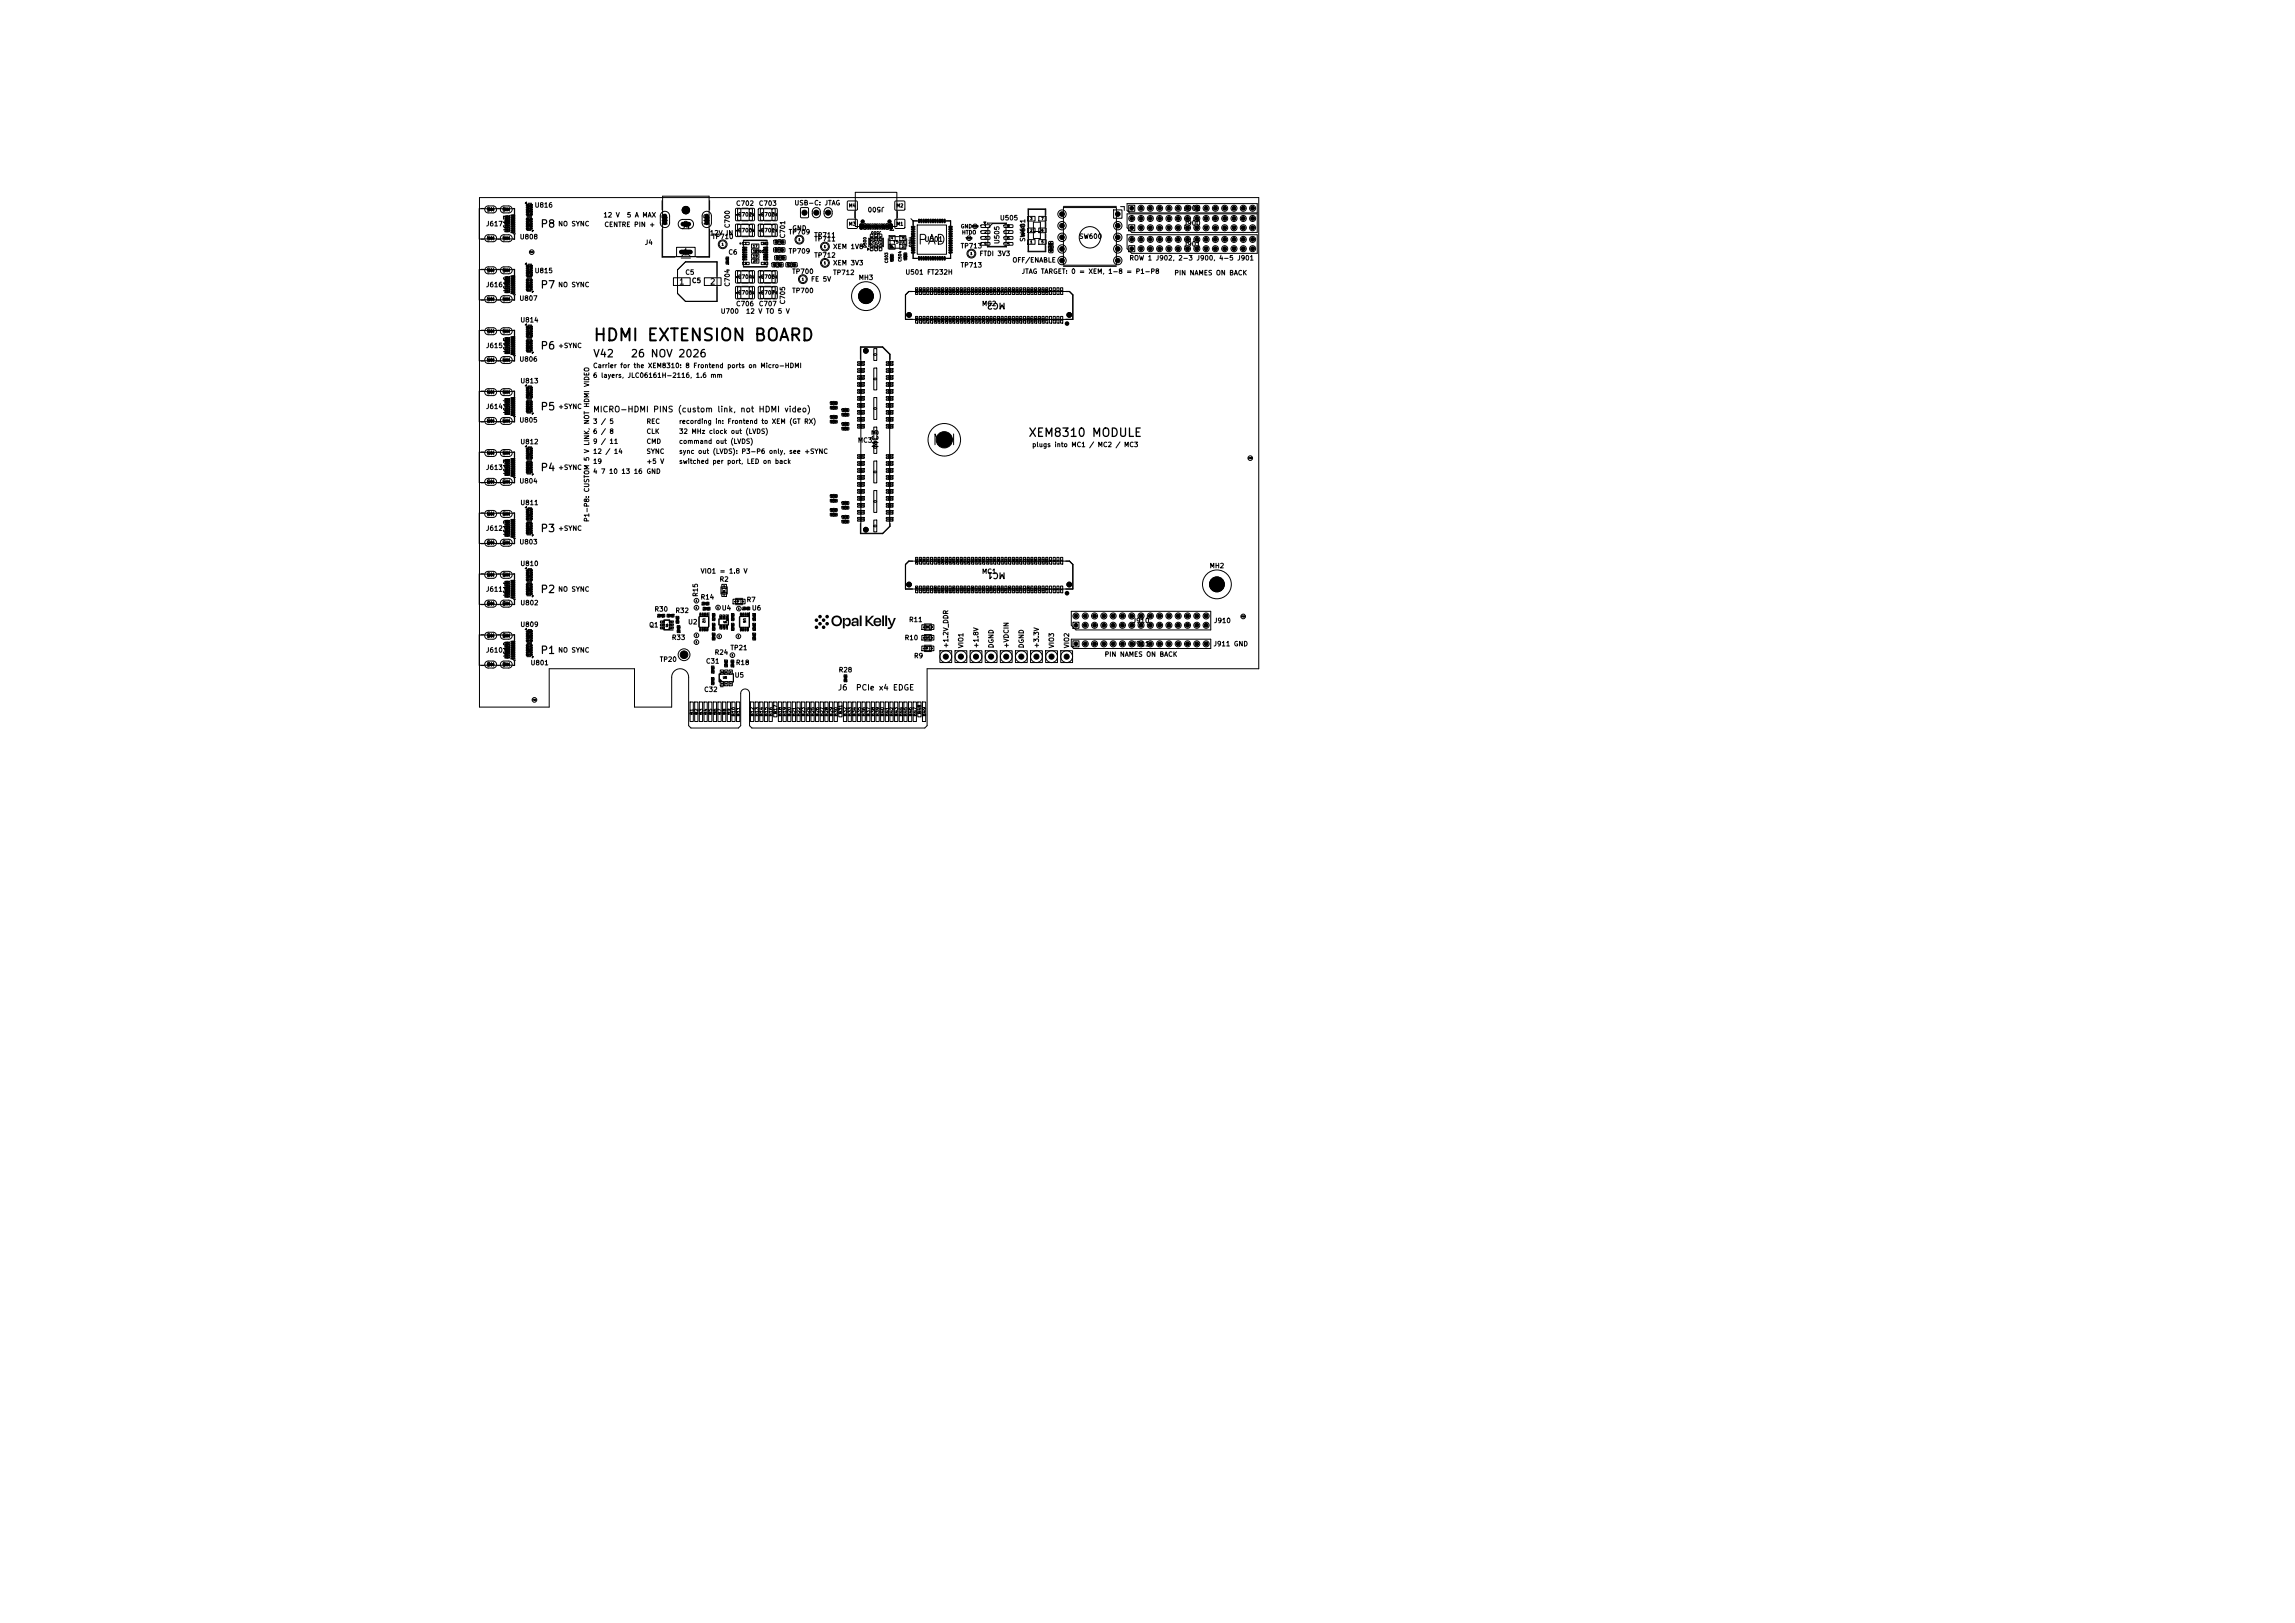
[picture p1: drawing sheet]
<svg xmlns="http://www.w3.org/2000/svg" width="297mm" height="210mm" viewBox="0 0 297 210" stroke-linecap="round" stroke-linejoin="round" font-family="sans-serif">
<defs><g id="words">
<text font-size="1.6" x="76.7" y="44.5">HDMI EXTENSION BOARD</text>
<text font-size="1.4" x="120.5" y="58">MH</text>
<text font-size="1.3" x="118.7" y="32">PAD</text>
<text font-size="1.1" x="133" y="56.8">XEM8310 MODULE</text>
<g font-size="1">
<text x="69.9" y="29.7">P8</text>
<text x="69.9" y="37.6">P7</text>
<text x="69.9" y="45.5">P6</text>
<text x="76.7" y="46.5">V42</text>
<text x="81.5" y="46.5">26 NOV 2026</text>
<text x="69.9" y="53.3">P5</text>
<text x="69.9" y="61.2">P4</text>
<text x="69.9" y="69.1">P3</text>
<text x="69.9" y="77">P2</text>
<text x="69.9" y="84.9">P1</text>
</g>
<g font-size=".8">
<text x="88.3" y="33.2">1</text>
<text x="130.2" y="39" transform="rotate(-180 130.2 39)">MC2</text>
<text x="76.7" y="53.5">MICRO-HDMI PINS (custom link, not HDMI video)</text>
<text x="113.9" y="58" transform="rotate(-90 113.9 58)">MC3</text>
<text x="130.2" y="73.9" transform="rotate(-180 130.2 73.9)">MC1</text>
</g>
<g font-size=".7">
<text x="86.6" y="29.2" transform="rotate(-90 86.6 29.2)">MP</text>
<text x="88.4" y="29.5">2</text>
<text x="92" y="29.2" transform="rotate(-90 92 29.2)">MP</text>
<text x="87.8" y="37">1</text>
<text x="91.8" y="37">2</text>
<text x="108.4" y="89.5">J6</text>
<text x="110.7" y="89.5">PCIe x4 EDGE</text>
</g>
<g font-size=".6">
<text x="62.8" y="29.4">J617</text>
<text x="69.1" y="27">U816</text>
<text x="72.2" y="29.4">NO SYNC</text>
<text x="78" y="28.3">12 V</text>
<text x="78.2" y="29.5">CENTRE PIN +</text>
<text x="81.1" y="28.3">5 A MAX</text>
<text x="88.2" y="29.8">J4</text>
<text x="94.6" y="29.6" transform="rotate(-90 94.6 29.6)">C700</text>
<text x="95.2" y="26.8">C702</text>
<text x="98.1" y="26.8">C703</text>
<text x="102.5" y="30">GND</text>
<text x="102.8" y="26.7">USB-C: JTAG</text>
<text x="114.5" y="26.6" transform="rotate(-180 114.5 26.6)">J500</text>
<text x="129.3" y="28.7">U505</text>
<text x="153.1" y="27.4">J902</text>
<text x="153.1" y="29.3">J900</text>
<text x="65.9" y="30.1" transform="rotate(-90 65.9 30.1)">J617</text>
<text x="67.2" y="31.1">U808</text>
<text x="69.1" y="35.5">U815</text>
<text x="83.4" y="31.8">J4</text>
<text x="88.6" y="35.7">C5</text>
<text x="91.8" y="30.6">12V IN</text>
<text x="92.1" y="31.1">TP710</text>
<text x="94.2" y="33.1">C6</text>
<text x="101.7" y="30.9" transform="rotate(-90 101.7 30.9)">C701</text>
<text x="102" y="30.5">TP709</text>
<text x="102" y="33">TP709</text>
<text x="102.5" y="35.6">TP700</text>
<text x="105.3" y="33.5">TP712</text>
<text x="105.3" y="31.4">TP711</text>
<text x="105.3" y="30.9">TP711</text>
<text x="107.8" y="32.4">XEM 1V8</text>
<text x="107.8" y="34.5">XEM 3V3</text>
<text x="107.8" y="35.7">TP712</text>
<text x="117.1" y="35.7">U501 FT232H</text>
<text x="119.6" y="31.4">U501</text>
<text x="124.3" y="32.3">TP713</text>
<text x="124.3" y="34.8">TP713</text>
<text x="126.7" y="33.3">FTDI 3V3</text>
<text x="129.5" y="31.6" transform="rotate(-90 129.5 31.6)">U505</text>
<text x="131" y="34.1">OFF/ENABLE</text>
<text x="132.2" y="35.6">JTAG TARGET: 0 = XEM, 1-8 = P1-P8</text>
<text x="132.8" y="31.4" transform="rotate(-90 132.8 31.4)">SW601</text>
<text x="139.6" y="31">SW600</text>
<text x="146.1" y="33.8">ROW 1 J902, 2-3 J900, 4-5 J901</text>
<text x="151.9" y="35.8">PIN NAMES ON BACK</text>
<text x="153.1" y="32">J901</text>
<text x="62.8" y="37.3">J616</text>
<text x="65.9" y="38" transform="rotate(-90 65.9 38)">J616</text>
<text x="67.2" y="39.1">U807</text>
<text x="67.3" y="41.9">U814</text>
<text x="72.2" y="37.3">NO SYNC</text>
<text x="89.5" y="36.8">C5</text>
<text x="93.2" y="40.7">U700</text>
<text x="94.6" y="37.2" transform="rotate(-90 94.6 37.2)">C704</text>
<text x="95.2" y="39.8">C706</text>
<text x="96.5" y="40.7">12 V TO 5 V</text>
<text x="98.1" y="39.8">C707</text>
<text x="101.7" y="39.4" transform="rotate(-90 101.7 39.4)">C705</text>
<text x="102.5" y="38.1">TP700</text>
<text x="104.9" y="36.6">FE 5V</text>
<text x="111.1" y="36.4">MH3</text>
<text x="127" y="39.7">MC2</text>
<text x="62.8" y="45.2">J615</text>
<text x="65.9" y="45.9" transform="rotate(-90 65.9 45.9)">J615</text>
<text x="67.2" y="46.9">U806</text>
<text x="72.2" y="45.2">+SYNC</text>
<text x="76.7" y="47.8">Carrier for the XEM8310: 8 Frontend ports on Micro-HDMI</text>
<text x="62.8" y="53.1">J614</text>
<text x="65.9" y="53.8" transform="rotate(-90 65.9 53.8)">J614</text>
<text x="67.3" y="49.7">U813</text>
<text x="72.2" y="53.1">+SYNC</text>
<text x="76.7" y="49">6 layers, JLC06161H-2116, 1.6 mm</text>
<text x="67.2" y="54.8">U805</text>
<text x="67.3" y="57.6">U812</text>
<text x="76.7" y="55">3 / 5</text>
<text x="76.7" y="56.3">6 / 8</text>
<text x="76.7" y="57.6">9 / 11</text>
<text x="76.7" y="58.9">12 / 14</text>
<text x="83.6" y="55">REC</text>
<text x="83.6" y="56.3">CLK</text>
<text x="83.6" y="57.6">CMD</text>
<text x="83.6" y="58.9">SYNC</text>
<text x="87.8" y="55">recording in: Frontend to XEM (GT RX)</text>
<text x="87.8" y="56.3">32 MHz clock out (LVDS)</text>
<text x="87.8" y="57.6">command out (LVDS)</text>
<text x="87.8" y="58.9">sync out (LVDS): P3-P6 only, see +SYNC</text>
<text x="111" y="57.4">MC3</text>
<text x="133.5" y="58">plugs into MC1 / MC2 / MC3</text>
<text x="62.8" y="60.9">J613</text>
<text x="65.9" y="61.6" transform="rotate(-90 65.9 61.6)">J613</text>
<text x="67.2" y="62.7">U804</text>
<text x="67.3" y="65.5">U811</text>
<text x="72.2" y="60.9">+SYNC</text>
<text x="76.7" y="60.2">19</text>
<text x="76.7" y="61.5">4 7 10 13 16 GND</text>
<text x="83.6" y="60.2">+5 V</text>
<text x="87.8" y="60.2">switched per port, LED on back</text>
<text x="62.8" y="68.8">J612</text>
<text x="65.9" y="69.5" transform="rotate(-90 65.9 69.5)">J612</text>
<text x="67.2" y="70.6">U803</text>
<text x="72.2" y="68.8">+SYNC</text>
<text x="76.4" y="67.6" transform="rotate(-90 76.4 67.6)">P1-P8: CUSTOM 5 V LINK, NOT HDMI VIDEO</text>
<text x="62.8" y="76.7">J611</text>
<text x="65.9" y="77.4" transform="rotate(-90 65.9 77.4)">J611</text>
<text x="67.3" y="73.4">U810</text>
<text x="72.2" y="76.7">NO SYNC</text>
<text x="90.5" y="77.3" transform="rotate(-90 90.5 77.3)">R15</text>
<text x="90.6" y="74.4">VIO1 = 1.8 V</text>
<text x="90.6" y="77.7">R14</text>
<text x="93.1" y="75.4">R2</text>
<text x="127" y="74.4">MC1</text>
<text x="156.5" y="73.7">MH2</text>
<text x="67.3" y="81.3">U809</text>
<text x="67.3" y="78.5">U802</text>
<text x="83.9" y="81.3">Q1</text>
<text x="84.6" y="79.3">R30</text>
<text x="86.9" y="82.9">R33</text>
<text x="87.3" y="79.5">R32</text>
<text x="89" y="80.9">U2</text>
<text x="93.3" y="79.1">U4</text>
<text x="96.6" y="78">R7</text>
<text x="97.2" y="79.1">U6</text>
<text x="117" y="83">R10</text>
<text x="117.6" y="80.6">R11</text>
<text x="122.9" y="83.9" transform="rotate(-90 122.9 83.9)">+1.2V_DDR</text>
<text x="124.8" y="83.9" transform="rotate(-90 124.8 83.9)">VIO1</text>
<text x="126.8" y="83.9" transform="rotate(-90 126.8 83.9)">+1.8V</text>
<text x="128.7" y="83.9" transform="rotate(-90 128.7 83.9)">DGND</text>
<text x="130.7" y="83.9" transform="rotate(-90 130.7 83.9)">+VDCIN</text>
<text x="132.6" y="83.9" transform="rotate(-90 132.6 83.9)">DGND</text>
<text x="134.6" y="83.9" transform="rotate(-90 134.6 83.9)">+3.3V</text>
<text x="136.5" y="83.9" transform="rotate(-90 136.5 83.9)">VIO3</text>
<text x="138.5" y="83.9" transform="rotate(-90 138.5 83.9)">VIO2</text>
<text x="146.5" y="80.8">J910</text>
<text x="146.5" y="83.8">J911</text>
<text x="157" y="83.8">J911 GND</text>
<text x="157" y="80.8">J910</text>
<text x="62.8" y="84.6">J610</text>
<text x="65.9" y="85.3" transform="rotate(-90 65.9 85.3)">J610</text>
<text x="68.6" y="86.2">U801</text>
<text x="72.2" y="84.6">NO SYNC</text>
<text x="85.3" y="85.8">TP20</text>
<text x="91.1" y="89.7">C32</text>
<text x="91.3" y="86">C31</text>
<text x="92.4" y="84.9">R24</text>
<text x="94.5" y="84.3">TP21</text>
<text x="95" y="87.8">U5</text>
<text x="95.2" y="86.2">R18</text>
<text x="108.5" y="87.1">R28</text>
<text x="118.2" y="85.3">R9</text>
<text x="142.9" y="85.1">PIN NAMES ON BACK</text>
</g>
<g font-size=".5">
<text x="62.9" y="27.5">SH</text>
<text x="65" y="27.5">SH</text>
<text x="95.4" y="28.1">C702</text>
<text x="95.9" y="28.1" transform="rotate(-90 95.9 28.1)">1</text>
<text x="97.7" y="28.1" transform="rotate(-90 97.7 28.1)">2</text>
<text x="98.4" y="28.1">C703</text>
<text x="98.9" y="28.1" transform="rotate(-90 98.9 28.1)">1</text>
<text x="100.7" y="28.1" transform="rotate(-90 100.7 28.1)">2</text>
<text x="124.3" y="29.7">GND</text>
<text x="62.9" y="31.2">SH</text>
<text x="62.9" y="35.4">SH</text>
<text x="65" y="31.2">SH</text>
<text x="65" y="35.4">SH</text>
<text x="95.4" y="30.2">C700</text>
<text x="95.9" y="30.1" transform="rotate(-90 95.9 30.1)">1</text>
<text x="97.7" y="30.1" transform="rotate(-90 97.7 30.1)">2</text>
<text x="98.4" y="30.2">C701</text>
<text x="98.9" y="30.1" transform="rotate(-90 98.9 30.1)">1</text>
<text x="100.7" y="30.1" transform="rotate(-90 100.7 30.1)">2</text>
<text x="124.4" y="30.4">HTDO</text>
<text x="62.9" y="39.1">SH</text>
<text x="65" y="39.1">SH</text>
<text x="95.4" y="38.2">C706</text>
<text x="95.4" y="36.2">C704</text>
<text x="95.9" y="38.2" transform="rotate(-90 95.9 38.2)">1</text>
<text x="95.9" y="36.1" transform="rotate(-90 95.9 36.1)">1</text>
<text x="97.7" y="38.2" transform="rotate(-90 97.7 38.2)">2</text>
<text x="97.7" y="36.1" transform="rotate(-90 97.7 36.1)">2</text>
<text x="98.4" y="38.2">C707</text>
<text x="98.4" y="36.2">C705</text>
<text x="98.9" y="38.2" transform="rotate(-90 98.9 38.2)">1</text>
<text x="98.9" y="36.1" transform="rotate(-90 98.9 36.1)">1</text>
<text x="100.7" y="38.2" transform="rotate(-90 100.7 38.2)">2</text>
<text x="100.7" y="36.1" transform="rotate(-90 100.7 36.1)">2</text>
<text x="62.9" y="43.2">SH</text>
<text x="62.9" y="47">SH</text>
<text x="65" y="43.2">SH</text>
<text x="65" y="47">SH</text>
<text x="62.9" y="51.1">SH</text>
<text x="65" y="51.1">SH</text>
<text x="62.9" y="59">SH</text>
<text x="62.9" y="54.9">SH</text>
<text x="65" y="59">SH</text>
<text x="65" y="54.9">SH</text>
<text x="62.9" y="62.7">SH</text>
<text x="65" y="62.7">SH</text>
<text x="62.9" y="66.9">SH</text>
<text x="62.9" y="70.6">SH</text>
<text x="65" y="66.9">SH</text>
<text x="65" y="70.6">SH</text>
<text x="62.9" y="74.8">SH</text>
<text x="65" y="74.8">SH</text>
<text x="62.9" y="82.6">SH</text>
<text x="62.9" y="78.5">SH</text>
<text x="65" y="82.6">SH</text>
<text x="65" y="78.5">SH</text>
<text x="62.9" y="86.4">SH</text>
<text x="65" y="86.4">SH</text>
<text x="88.2" y="85.1">1</text>
<text x="122.1" y="85.4">1</text>
<text x="124.1" y="85.4">1</text>
<text x="126" y="85.4">1</text>
<text x="128" y="85.4">1</text>
<text x="129.9" y="85.4">1</text>
<text x="131.9" y="85.4">1</text>
<text x="133.8" y="85.4">1</text>
<text x="135.8" y="85.4">1</text>
<text x="137.7" y="85.4">1</text>
</g>
<g font-size=".4">
<text x="104.4" y="27.8" transform="rotate(-90 104.4 27.8)">1</text>
<text x="106" y="27.8" transform="rotate(-90 106 27.8)">2</text>
<text x="107.5" y="27.8" transform="rotate(-90 107.5 27.8)">3</text>
<text x="109.8" y="29.3">M3</text>
<text x="109.8" y="26.9">M4</text>
<text x="114.1" y="29.8" transform="rotate(-180 114.1 29.8)">J500</text>
<text x="115.9" y="29.3">M1</text>
<text x="115.9" y="26.9">M2</text>
<text x="127.3" y="29.5">1</text>
<text x="130.3" y="29.5">8</text>
<text x="137.1" y="28">10</text>
<text x="137.2" y="29.5">9</text>
<text x="144.4" y="28">1</text>
<text x="144.4" y="29.5">2</text>
<text x="112.2" y="32.1" transform="rotate(-90 112.2 32.1)">D500</text>
<text x="112.5" y="31.7">D500</text>
<text x="115" y="34.1" transform="rotate(-90 115 34.1)">C503</text>
<text x="115.6" y="31.6">Y500</text>
<text x="116.7" y="33.9" transform="rotate(-90 116.7 33.9)">C504</text>
<text x="117.5" y="30.6" transform="rotate(90 117.5 30.6)">Y500</text>
<text x="127.3" y="30.3">2</text>
<text x="127.3" y="31.1">3</text>
<text x="127.3" y="31.8">4</text>
<text x="130.3" y="31.8">5</text>
<text x="130.3" y="31.1">6</text>
<text x="130.3" y="30.3">7</text>
<text x="132.6" y="30.7" transform="rotate(-90 132.6 30.7)">SW601</text>
<text x="137.2" y="34">6</text>
<text x="137.2" y="32.5">7</text>
<text x="137.2" y="31">8</text>
<text x="144.4" y="31">3</text>
<text x="144.4" y="32.5">4</text>
<text x="144.4" y="34">5</text>
<text x="113.6" y="46.1" transform="rotate(-90 113.6 46.1)">0</text>
<text x="113.6" y="53.1" transform="rotate(-90 113.6 53.1)">0</text>
<text x="113.6" y="49.3" transform="rotate(-90 113.6 49.3)">0</text>
<text x="113.6" y="58.1" transform="rotate(-90 113.6 58.1)">0</text>
<text x="113.6" y="56.3" transform="rotate(-90 113.6 56.3)">0</text>
<text x="113.6" y="65.1" transform="rotate(-90 113.6 65.1)">0</text>
<text x="113.6" y="61.3" transform="rotate(-90 113.6 61.3)">0</text>
<text x="113.6" y="68.3" transform="rotate(-90 113.6 68.3)">0</text>
<text x="89.8" y="92.5" transform="rotate(-90 89.8 92.5)">B1</text>
<text x="90.4" y="92.5" transform="rotate(-90 90.4 92.5)">B2</text>
<text x="91" y="92.5" transform="rotate(-90 91 92.5)">B3</text>
<text x="91.6" y="92.5" transform="rotate(-90 91.6 92.5)">B4</text>
<text x="92.2" y="92.5" transform="rotate(-90 92.2 92.5)">B5</text>
<text x="92.8" y="92.5" transform="rotate(-90 92.8 92.5)">B6</text>
<text x="93.4" y="92.5" transform="rotate(-90 93.4 92.5)">B7</text>
<text x="94" y="92.5" transform="rotate(-90 94 92.5)">B8</text>
<text x="94.6" y="92.5" transform="rotate(-90 94.6 92.5)">B9</text>
<text x="95.2" y="92.8" transform="rotate(-90 95.2 92.8)">B10</text>
<text x="95.8" y="92.8" transform="rotate(-90 95.8 92.8)">B11</text>
<text x="97.7" y="92.8" transform="rotate(-90 97.7 92.8)">B12</text>
<text x="98.3" y="92.8" transform="rotate(-90 98.3 92.8)">B13</text>
<text x="98.9" y="92.8" transform="rotate(-90 98.9 92.8)">B14</text>
<text x="99.5" y="92.8" transform="rotate(-90 99.5 92.8)">B15</text>
<text x="100.1" y="92.8" transform="rotate(-90 100.1 92.8)">B16</text>
<text x="100.7" y="92.4" transform="rotate(-90 100.7 92.4)">B17</text>
<text x="101.3" y="92.8" transform="rotate(-90 101.3 92.8)">B18</text>
<text x="101.9" y="92.8" transform="rotate(-90 101.9 92.8)">B19</text>
<text x="102.5" y="92.8" transform="rotate(-90 102.5 92.8)">B20</text>
<text x="103.1" y="92.8" transform="rotate(-90 103.1 92.8)">B21</text>
<text x="103.7" y="92.8" transform="rotate(-90 103.7 92.8)">B22</text>
<text x="104.3" y="92.8" transform="rotate(-90 104.3 92.8)">B23</text>
<text x="104.9" y="92.8" transform="rotate(-90 104.9 92.8)">B24</text>
<text x="105.5" y="92.8" transform="rotate(-90 105.5 92.8)">B25</text>
<text x="106.1" y="92.8" transform="rotate(-90 106.1 92.8)">B26</text>
<text x="106.7" y="92.8" transform="rotate(-90 106.7 92.8)">B27</text>
<text x="107.3" y="92.8" transform="rotate(-90 107.3 92.8)">B28</text>
<text x="107.9" y="92.8" transform="rotate(-90 107.9 92.8)">B29</text>
<text x="108.5" y="92.8" transform="rotate(-90 108.5 92.8)">B30</text>
<text x="109.1" y="92.4" transform="rotate(-90 109.1 92.4)">B31</text>
<text x="109.7" y="92.8" transform="rotate(-90 109.7 92.8)">B32</text>
<text x="110.3" y="92.8" transform="rotate(-90 110.3 92.8)">B33</text>
<text x="110.9" y="92.8" transform="rotate(-90 110.9 92.8)">B34</text>
<text x="111.5" y="92.8" transform="rotate(-90 111.5 92.8)">B35</text>
<text x="112.1" y="92.8" transform="rotate(-90 112.1 92.8)">B36</text>
<text x="112.7" y="92.8" transform="rotate(-90 112.7 92.8)">B37</text>
<text x="113.3" y="92.8" transform="rotate(-90 113.3 92.8)">B38</text>
<text x="113.9" y="92.8" transform="rotate(-90 113.9 92.8)">B39</text>
<text x="114.5" y="92.8" transform="rotate(-90 114.5 92.8)">B40</text>
<text x="115.1" y="92.8" transform="rotate(-90 115.1 92.8)">B41</text>
<text x="115.7" y="92.8" transform="rotate(-90 115.7 92.8)">B42</text>
<text x="116.3" y="92.8" transform="rotate(-90 116.3 92.8)">B43</text>
<text x="116.9" y="92.8" transform="rotate(-90 116.9 92.8)">B44</text>
<text x="117.5" y="92.8" transform="rotate(-90 117.5 92.8)">B45</text>
<text x="118.1" y="92.8" transform="rotate(-90 118.1 92.8)">B46</text>
<text x="118.7" y="92.8" transform="rotate(-90 118.7 92.8)">B47</text>
<text x="119.3" y="92.4" transform="rotate(-90 119.3 92.4)">B48</text>
<text x="119.9" y="92.8" transform="rotate(-90 119.9 92.8)">B49</text>
</g>
<g font-size=".3">
<text x="68.8" y="29.6" transform="rotate(-90 68.8 29.6)">U808</text>
<text x="68.8" y="27.8" transform="rotate(-90 68.8 27.8)">U816</text>
<text x="133.3" y="28.5">3</text>
<text x="134.7" y="28.5">7</text>
<text x="146.3" y="27.1">1</text>
<text x="146.3" y="29.7">1</text>
<text x="146.3" y="28.5">2</text>
<text x="147.5" y="27.1">2</text>
<text x="147.5" y="29.7">3</text>
<text x="147.5" y="28.5">4</text>
<text x="148.7" y="27.1">3</text>
<text x="148.7" y="29.7">5</text>
<text x="148.7" y="28.5">6</text>
<text x="149.9" y="27.1">4</text>
<text x="149.9" y="29.7">7</text>
<text x="149.9" y="28.5">8</text>
<text x="151" y="28.5">10</text>
<text x="151.1" y="27.1">5</text>
<text x="151.1" y="29.7">9</text>
<text x="152.2" y="29.7">11</text>
<text x="152.2" y="28.5">12</text>
<text x="152.3" y="27.1">6</text>
<text x="153.4" y="29.7">13</text>
<text x="153.4" y="28.5">14</text>
<text x="153.5" y="27.1">7</text>
<text x="154.6" y="29.7">15</text>
<text x="154.6" y="28.5">16</text>
<text x="154.7" y="27.1">8</text>
<text x="155.8" y="29.7">17</text>
<text x="155.8" y="28.5">18</text>
<text x="155.9" y="27.1">9</text>
<text x="157" y="27.1">10</text>
<text x="157" y="29.7">19</text>
<text x="157" y="28.5">20</text>
<text x="158.2" y="27.1">11</text>
<text x="158.2" y="29.7">21</text>
<text x="158.2" y="28.5">22</text>
<text x="159.4" y="27.1">12</text>
<text x="159.4" y="29.7">23</text>
<text x="159.4" y="28.5">24</text>
<text x="160.6" y="27.1">13</text>
<text x="160.6" y="29.7">25</text>
<text x="160.6" y="28.5">26</text>
<text x="161.8" y="27.1">14</text>
<text x="161.8" y="29.7">27</text>
<text x="161.8" y="28.5">28</text>
<text x="68.8" y="35.7" transform="rotate(-90 68.8 35.7)">U815</text>
<text x="93.4" y="31.8">1</text>
<text x="96.4" y="31.7">1</text>
<text x="96.4" y="34.3">8</text>
<text x="97.4" y="32.1">17</text>
<text x="97.4" y="32.7">18</text>
<text x="97.4" y="33.4">19</text>
<text x="97.4" y="34">20</text>
<text x="97.6" y="32.8">U700</text>
<text x="98.6" y="31.7">16</text>
<text x="98.8" y="34.3">9</text>
<text x="103.3" y="31.2">1</text>
<text x="106.6" y="34.2">1</text>
<text x="106.6" y="32.1">1</text>
<text x="113" y="32.2" transform="rotate(-90 113 32.2)">1</text>
<text x="113" y="30.8" transform="rotate(-90 113 30.8)">6</text>
<text x="113.6" y="32.2" transform="rotate(-90 113.6 32.2)">2</text>
<text x="113.6" y="30.8" transform="rotate(-90 113.6 30.8)">5</text>
<text x="114.1" y="32.2" transform="rotate(-90 114.1 32.2)">3</text>
<text x="114.1" y="30.8" transform="rotate(-90 114.1 30.8)">4</text>
<text x="115.3" y="32.1">1</text>
<text x="115.3" y="31">4</text>
<text x="116.7" y="32.1">2</text>
<text x="116.7" y="31">3</text>
<text x="125.5" y="33">1</text>
<text x="133.3" y="31.6">1</text>
<text x="133.3" y="30">2</text>
<text x="134.7" y="31.6">5</text>
<text x="134.7" y="30">6</text>
<text x="146.3" y="32.4">1</text>
<text x="146.3" y="31.2">2</text>
<text x="147.5" y="32.4">3</text>
<text x="147.5" y="31.2">4</text>
<text x="148.7" y="32.4">5</text>
<text x="148.7" y="31.2">6</text>
<text x="149.9" y="32.4">7</text>
<text x="149.9" y="31.2">8</text>
<text x="151" y="31.2">10</text>
<text x="151.1" y="32.4">9</text>
<text x="152.2" y="32.4">11</text>
<text x="152.2" y="31.2">12</text>
<text x="153.4" y="32.4">13</text>
<text x="153.4" y="31.2">14</text>
<text x="154.6" y="32.4">15</text>
<text x="154.6" y="31.2">16</text>
<text x="155.8" y="32.4">17</text>
<text x="155.8" y="31.2">18</text>
<text x="157" y="32.4">19</text>
<text x="157" y="31.2">20</text>
<text x="158.2" y="32.4">21</text>
<text x="158.2" y="31.2">22</text>
<text x="159.4" y="32.4">23</text>
<text x="159.4" y="31.2">24</text>
<text x="160.6" y="32.4">25</text>
<text x="160.6" y="31.2">26</text>
<text x="161.8" y="32.4">27</text>
<text x="161.8" y="31.2">28</text>
<text x="68.8" y="37.5" transform="rotate(-90 68.8 37.5)">U807</text>
<text x="103.7" y="36.4">1</text>
<text x="118.8" y="41.7" transform="rotate(-90 118.8 41.7)">79</text>
<text x="118.8" y="38" transform="rotate(-90 118.8 38)">80</text>
<text x="119.3" y="41.7" transform="rotate(-90 119.3 41.7)">77</text>
<text x="119.3" y="38" transform="rotate(-90 119.3 38)">78</text>
<text x="119.8" y="41.7" transform="rotate(-90 119.8 41.7)">75</text>
<text x="119.8" y="38" transform="rotate(-90 119.8 38)">76</text>
<text x="120.3" y="41.7" transform="rotate(-90 120.3 41.7)">73</text>
<text x="120.3" y="38" transform="rotate(-90 120.3 38)">74</text>
<text x="120.8" y="41.7" transform="rotate(-90 120.8 41.7)">71</text>
<text x="120.8" y="38" transform="rotate(-90 120.8 38)">72</text>
<text x="121.2" y="41.7" transform="rotate(-90 121.2 41.7)">69</text>
<text x="121.2" y="38" transform="rotate(-90 121.2 38)">70</text>
<text x="121.7" y="41.7" transform="rotate(-90 121.7 41.7)">67</text>
<text x="121.7" y="38" transform="rotate(-90 121.7 38)">68</text>
<text x="122.2" y="41.7" transform="rotate(-90 122.2 41.7)">65</text>
<text x="122.2" y="38" transform="rotate(-90 122.2 38)">66</text>
<text x="122.7" y="41.7" transform="rotate(-90 122.7 41.7)">63</text>
<text x="122.7" y="38" transform="rotate(-90 122.7 38)">64</text>
<text x="123.2" y="41.7" transform="rotate(-90 123.2 41.7)">61</text>
<text x="123.2" y="38" transform="rotate(-90 123.2 38)">62</text>
<text x="123.6" y="41.7" transform="rotate(-90 123.6 41.7)">59</text>
<text x="123.6" y="38" transform="rotate(-90 123.6 38)">60</text>
<text x="124.1" y="41.7" transform="rotate(-90 124.1 41.7)">57</text>
<text x="124.1" y="38" transform="rotate(-90 124.1 38)">58</text>
<text x="124.6" y="41.7" transform="rotate(-90 124.6 41.7)">55</text>
<text x="124.6" y="38" transform="rotate(-90 124.6 38)">56</text>
<text x="125.1" y="41.7" transform="rotate(-90 125.1 41.7)">53</text>
<text x="125.1" y="38" transform="rotate(-90 125.1 38)">54</text>
<text x="125.6" y="41.7" transform="rotate(-90 125.6 41.7)">51</text>
<text x="125.6" y="38" transform="rotate(-90 125.6 38)">52</text>
<text x="126.1" y="41.7" transform="rotate(-90 126.1 41.7)">49</text>
<text x="126.1" y="38" transform="rotate(-90 126.1 38)">50</text>
<text x="126.5" y="41.7" transform="rotate(-90 126.5 41.7)">47</text>
<text x="126.5" y="38" transform="rotate(-90 126.5 38)">48</text>
<text x="127" y="41.7" transform="rotate(-90 127 41.7)">45</text>
<text x="127" y="38" transform="rotate(-90 127 38)">46</text>
<text x="127.5" y="41.7" transform="rotate(-90 127.5 41.7)">43</text>
<text x="127.5" y="38" transform="rotate(-90 127.5 38)">44</text>
<text x="128" y="41.7" transform="rotate(-90 128 41.7)">41</text>
<text x="128" y="38" transform="rotate(-90 128 38)">42</text>
<text x="128.5" y="41.7" transform="rotate(-90 128.5 41.7)">39</text>
<text x="128.5" y="38" transform="rotate(-90 128.5 38)">40</text>
<text x="128.9" y="41.7" transform="rotate(-90 128.9 41.7)">37</text>
<text x="128.9" y="38" transform="rotate(-90 128.9 38)">38</text>
<text x="129.4" y="41.7" transform="rotate(-90 129.4 41.7)">35</text>
<text x="129.4" y="38" transform="rotate(-90 129.4 38)">36</text>
<text x="129.9" y="41.7" transform="rotate(-90 129.9 41.7)">33</text>
<text x="129.9" y="38" transform="rotate(-90 129.9 38)">34</text>
<text x="130.4" y="41.7" transform="rotate(-90 130.4 41.7)">31</text>
<text x="130.4" y="38" transform="rotate(-90 130.4 38)">32</text>
<text x="130.9" y="41.7" transform="rotate(-90 130.9 41.7)">29</text>
<text x="130.9" y="38" transform="rotate(-90 130.9 38)">30</text>
<text x="131.3" y="41.7" transform="rotate(-90 131.3 41.7)">27</text>
<text x="131.3" y="38" transform="rotate(-90 131.3 38)">28</text>
<text x="131.8" y="41.7" transform="rotate(-90 131.8 41.7)">25</text>
<text x="131.8" y="38" transform="rotate(-90 131.8 38)">26</text>
<text x="132.3" y="41.7" transform="rotate(-90 132.3 41.7)">23</text>
<text x="132.3" y="38" transform="rotate(-90 132.3 38)">24</text>
<text x="132.8" y="41.7" transform="rotate(-90 132.8 41.7)">21</text>
<text x="132.8" y="38" transform="rotate(-90 132.8 38)">22</text>
<text x="133.3" y="41.7" transform="rotate(-90 133.3 41.7)">19</text>
<text x="133.3" y="38" transform="rotate(-90 133.3 38)">20</text>
<text x="133.8" y="41.7" transform="rotate(-90 133.8 41.7)">17</text>
<text x="133.8" y="38" transform="rotate(-90 133.8 38)">18</text>
<text x="134.2" y="41.7" transform="rotate(-90 134.2 41.7)">15</text>
<text x="134.2" y="38" transform="rotate(-90 134.2 38)">16</text>
<text x="134.7" y="41.7" transform="rotate(-90 134.7 41.7)">13</text>
<text x="134.7" y="38" transform="rotate(-90 134.7 38)">14</text>
<text x="135.2" y="41.7" transform="rotate(-90 135.2 41.7)">11</text>
<text x="135.2" y="38" transform="rotate(-90 135.2 38)">12</text>
<text x="135.7" y="41.5" transform="rotate(-90 135.7 41.5)">9</text>
<text x="135.7" y="38" transform="rotate(-90 135.7 38)">10</text>
<text x="136.2" y="41.5" transform="rotate(-90 136.2 41.5)">7</text>
<text x="136.2" y="37.8" transform="rotate(-90 136.2 37.8)">8</text>
<text x="136.6" y="41.5" transform="rotate(-90 136.6 41.5)">5</text>
<text x="136.6" y="37.8" transform="rotate(-90 136.6 37.8)">6</text>
<text x="137.1" y="41.5" transform="rotate(-90 137.1 41.5)">3</text>
<text x="137.1" y="37.8" transform="rotate(-90 137.1 37.8)">4</text>
<text x="137.6" y="41.5" transform="rotate(-90 137.6 41.5)">1</text>
<text x="137.6" y="37.8" transform="rotate(-90 137.6 37.8)">2</text>
<text x="68.8" y="45.4" transform="rotate(-90 68.8 45.4)">U806</text>
<text x="68.8" y="43.6" transform="rotate(-90 68.8 43.6)">U814</text>
<text x="68.8" y="53.3" transform="rotate(-90 68.8 53.3)">U805</text>
<text x="68.8" y="51.5" transform="rotate(-90 68.8 51.5)">U813</text>
<text x="68.8" y="59.3" transform="rotate(-90 68.8 59.3)">U812</text>
<text x="68.8" y="61.2" transform="rotate(-90 68.8 61.2)">U804</text>
<text x="68.8" y="69" transform="rotate(-90 68.8 69)">U803</text>
<text x="68.8" y="67.2" transform="rotate(-90 68.8 67.2)">U811</text>
<text x="68.8" y="76.9" transform="rotate(-90 68.8 76.9)">U802</text>
<text x="68.8" y="75.1" transform="rotate(-90 68.8 75.1)">U810</text>
<text x="118.8" y="76.6" transform="rotate(-90 118.8 76.6)">79</text>
<text x="118.8" y="72.8" transform="rotate(-90 118.8 72.8)">80</text>
<text x="119.3" y="76.6" transform="rotate(-90 119.3 76.6)">77</text>
<text x="119.3" y="72.8" transform="rotate(-90 119.3 72.8)">78</text>
<text x="119.8" y="76.6" transform="rotate(-90 119.8 76.6)">75</text>
<text x="119.8" y="72.8" transform="rotate(-90 119.8 72.8)">76</text>
<text x="120.3" y="76.6" transform="rotate(-90 120.3 76.6)">73</text>
<text x="120.3" y="72.8" transform="rotate(-90 120.3 72.8)">74</text>
<text x="120.8" y="76.6" transform="rotate(-90 120.8 76.6)">71</text>
<text x="120.8" y="72.8" transform="rotate(-90 120.8 72.8)">72</text>
<text x="121.2" y="76.6" transform="rotate(-90 121.2 76.6)">69</text>
<text x="121.2" y="72.8" transform="rotate(-90 121.2 72.8)">70</text>
<text x="121.7" y="76.6" transform="rotate(-90 121.7 76.6)">67</text>
<text x="121.7" y="72.8" transform="rotate(-90 121.7 72.8)">68</text>
<text x="122.2" y="76.6" transform="rotate(-90 122.2 76.6)">65</text>
<text x="122.2" y="72.8" transform="rotate(-90 122.2 72.8)">66</text>
<text x="122.7" y="76.6" transform="rotate(-90 122.7 76.6)">63</text>
<text x="122.7" y="72.8" transform="rotate(-90 122.7 72.8)">64</text>
<text x="123.2" y="76.6" transform="rotate(-90 123.2 76.6)">61</text>
<text x="123.2" y="72.8" transform="rotate(-90 123.2 72.8)">62</text>
<text x="123.6" y="76.6" transform="rotate(-90 123.6 76.6)">59</text>
<text x="123.6" y="72.8" transform="rotate(-90 123.6 72.8)">60</text>
<text x="124.1" y="76.6" transform="rotate(-90 124.1 76.6)">57</text>
<text x="124.1" y="72.8" transform="rotate(-90 124.1 72.8)">58</text>
<text x="124.6" y="76.6" transform="rotate(-90 124.6 76.6)">55</text>
<text x="124.6" y="72.8" transform="rotate(-90 124.6 72.8)">56</text>
<text x="125.1" y="76.6" transform="rotate(-90 125.1 76.6)">53</text>
<text x="125.1" y="72.8" transform="rotate(-90 125.1 72.8)">54</text>
<text x="125.6" y="76.6" transform="rotate(-90 125.6 76.6)">51</text>
<text x="125.6" y="72.8" transform="rotate(-90 125.6 72.8)">52</text>
<text x="126.1" y="76.6" transform="rotate(-90 126.1 76.6)">49</text>
<text x="126.1" y="72.8" transform="rotate(-90 126.1 72.8)">50</text>
<text x="126.5" y="76.6" transform="rotate(-90 126.5 76.6)">47</text>
<text x="126.5" y="72.8" transform="rotate(-90 126.5 72.8)">48</text>
<text x="127" y="76.6" transform="rotate(-90 127 76.6)">45</text>
<text x="127" y="72.8" transform="rotate(-90 127 72.8)">46</text>
<text x="127.5" y="76.6" transform="rotate(-90 127.5 76.6)">43</text>
<text x="127.5" y="72.8" transform="rotate(-90 127.5 72.8)">44</text>
<text x="128" y="76.6" transform="rotate(-90 128 76.6)">41</text>
<text x="128" y="72.8" transform="rotate(-90 128 72.8)">42</text>
<text x="128.5" y="76.6" transform="rotate(-90 128.5 76.6)">39</text>
<text x="128.5" y="72.8" transform="rotate(-90 128.5 72.8)">40</text>
<text x="128.9" y="76.6" transform="rotate(-90 128.9 76.6)">37</text>
<text x="128.9" y="72.8" transform="rotate(-90 128.9 72.8)">38</text>
<text x="129.4" y="76.6" transform="rotate(-90 129.4 76.6)">35</text>
<text x="129.4" y="72.8" transform="rotate(-90 129.4 72.8)">36</text>
<text x="129.9" y="76.6" transform="rotate(-90 129.9 76.6)">33</text>
<text x="129.9" y="72.8" transform="rotate(-90 129.9 72.8)">34</text>
<text x="130.4" y="76.6" transform="rotate(-90 130.4 76.6)">31</text>
<text x="130.4" y="72.8" transform="rotate(-90 130.4 72.8)">32</text>
<text x="130.9" y="76.6" transform="rotate(-90 130.9 76.6)">29</text>
<text x="130.9" y="72.8" transform="rotate(-90 130.9 72.8)">30</text>
<text x="131.3" y="76.6" transform="rotate(-90 131.3 76.6)">27</text>
<text x="131.3" y="72.8" transform="rotate(-90 131.3 72.8)">28</text>
<text x="131.8" y="76.6" transform="rotate(-90 131.8 76.6)">25</text>
<text x="131.8" y="72.8" transform="rotate(-90 131.8 72.8)">26</text>
<text x="132.3" y="76.6" transform="rotate(-90 132.3 76.6)">23</text>
<text x="132.3" y="72.8" transform="rotate(-90 132.3 72.8)">24</text>
<text x="132.8" y="76.6" transform="rotate(-90 132.8 76.6)">21</text>
<text x="132.8" y="72.8" transform="rotate(-90 132.8 72.8)">22</text>
<text x="133.3" y="76.6" transform="rotate(-90 133.3 76.6)">19</text>
<text x="133.3" y="72.8" transform="rotate(-90 133.3 72.8)">20</text>
<text x="133.8" y="76.6" transform="rotate(-90 133.8 76.6)">17</text>
<text x="133.8" y="72.8" transform="rotate(-90 133.8 72.8)">18</text>
<text x="134.2" y="76.6" transform="rotate(-90 134.2 76.6)">15</text>
<text x="134.2" y="72.8" transform="rotate(-90 134.2 72.8)">16</text>
<text x="134.7" y="76.6" transform="rotate(-90 134.7 76.6)">13</text>
<text x="134.7" y="72.8" transform="rotate(-90 134.7 72.8)">14</text>
<text x="135.2" y="76.6" transform="rotate(-90 135.2 76.6)">11</text>
<text x="135.2" y="72.8" transform="rotate(-90 135.2 72.8)">12</text>
<text x="135.7" y="76.4" transform="rotate(-90 135.7 76.4)">9</text>
<text x="135.7" y="72.8" transform="rotate(-90 135.7 72.8)">10</text>
<text x="136.2" y="76.4" transform="rotate(-90 136.2 76.4)">7</text>
<text x="136.2" y="72.7" transform="rotate(-90 136.2 72.7)">8</text>
<text x="136.6" y="76.4" transform="rotate(-90 136.6 76.4)">5</text>
<text x="136.6" y="72.7" transform="rotate(-90 136.6 72.7)">6</text>
<text x="137.1" y="76.4" transform="rotate(-90 137.1 76.4)">3</text>
<text x="137.1" y="72.7" transform="rotate(-90 137.1 72.7)">4</text>
<text x="137.6" y="76.4" transform="rotate(-90 137.6 76.4)">1</text>
<text x="137.6" y="72.7" transform="rotate(-90 137.6 72.7)">2</text>
<text x="68.8" y="83" transform="rotate(-90 68.8 83)">U809</text>
<text x="90.9" y="80" transform="rotate(90 90.9 80)">U2</text>
<text x="96.1" y="80" transform="rotate(90 96.1 80)">U6</text>
<text x="139.1" y="81.1">1</text>
<text x="139.1" y="79.9">2</text>
<text x="139.1" y="83.5">1</text>
<text x="140.3" y="81.1">3</text>
<text x="140.3" y="79.9">4</text>
<text x="140.3" y="83.5">2</text>
<text x="141.5" y="81.1">5</text>
<text x="141.5" y="79.9">6</text>
<text x="141.5" y="83.5">3</text>
<text x="142.7" y="81.1">7</text>
<text x="142.7" y="79.9">8</text>
<text x="142.7" y="83.5">4</text>
<text x="143.8" y="79.9">10</text>
<text x="143.9" y="81.1">9</text>
<text x="143.9" y="83.5">5</text>
<text x="145" y="81.1">11</text>
<text x="145" y="79.9">12</text>
<text x="145.1" y="83.5">6</text>
<text x="146.2" y="81.1">13</text>
<text x="146.2" y="79.9">14</text>
<text x="146.3" y="83.5">7</text>
<text x="147.4" y="81.1">15</text>
<text x="147.4" y="79.9">16</text>
<text x="147.5" y="83.5">8</text>
<text x="148.6" y="81.1">17</text>
<text x="148.6" y="79.9">18</text>
<text x="148.7" y="83.5">9</text>
<text x="149.8" y="81.1">19</text>
<text x="149.8" y="79.9">20</text>
<text x="149.8" y="83.5">10</text>
<text x="151" y="81.1">21</text>
<text x="151" y="79.9">22</text>
<text x="151" y="83.5">11</text>
<text x="152.2" y="81.1">23</text>
<text x="152.2" y="79.9">24</text>
<text x="152.2" y="83.5">12</text>
<text x="153.4" y="81.1">25</text>
<text x="153.4" y="79.9">26</text>
<text x="153.4" y="83.5">13</text>
<text x="154.6" y="81.1">27</text>
<text x="154.6" y="79.9">28</text>
<text x="154.6" y="83.5">14</text>
<text x="155.8" y="81.1">29</text>
<text x="155.8" y="79.9">30</text>
<text x="155.8" y="83.5">15</text>
<text x="68.8" y="84.8" transform="rotate(-90 68.8 84.8)">U801</text>
<text x="93.5" y="87.9">U5</text>
</g>
<g font-size=".2">
<text x="111.6" y="29.7" transform="rotate(-90 111.6 29.7)">A12</text>
<text x="111.6" y="29.6" transform="rotate(-90 111.6 29.6)">B1</text>
<text x="112.1" y="29.6" transform="rotate(-90 112.1 29.6)">B4</text>
<text x="112.1" y="29.5" transform="rotate(-90 112.1 29.5)">A9</text>
<text x="115" y="29.6" transform="rotate(-90 115 29.6)">B9</text>
<text x="115" y="29.5" transform="rotate(-90 115 29.5)">A4</text>
<text x="115.5" y="29.7" transform="rotate(-90 115.5 29.7)">B12</text>
<text x="115.5" y="29.5" transform="rotate(-90 115.5 29.5)">A1</text>
<text x="126.1" y="29.4">1</text>
<text x="100.1" y="34.4">R701</text>
<text x="100.4" y="32.5">R702</text>
<text x="100.4" y="31.5">R703</text>
<text x="100.5" y="33.5">R700</text>
<text x="101.9" y="34.4">C708</text>
<text x="125.3" y="31">1</text>
<text x="136.2" y="32.5" transform="rotate(-90 136.2 32.5)">R600</text>
<text x="90" y="77.9">1</text>
<text x="93.6" y="77.1">1</text>
<text x="93.6" y="76">2</text>
<text x="95.3" y="78" transform="rotate(-90 95.3 78)">1</text>
<text x="96.3" y="78" transform="rotate(-90 96.3 78)">2</text>
<text x="86.5" y="81.2" transform="rotate(-90 86.5 81.2)">Q1</text>
<text x="90" y="82.4">1</text>
<text x="90" y="83.2">1</text>
<text x="90" y="78.8">1</text>
<text x="92.8" y="78.8">1</text>
<text x="93" y="82.5">1</text>
<text x="94.1" y="80.3" transform="rotate(-180 94.1 80.3)">U4</text>
<text x="95.4" y="82.5">1</text>
<text x="95.5" y="78.9">1</text>
<text x="119.7" y="82.6" transform="rotate(-90 119.7 82.6)">1</text>
<text x="119.7" y="81.3" transform="rotate(-90 119.7 81.3)">1</text>
<text x="120.7" y="82.6" transform="rotate(-90 120.7 82.6)">2</text>
<text x="120.7" y="81.3" transform="rotate(-90 120.7 81.3)">2</text>
<text x="94.7" y="84.9">1</text>
<text x="119.7" y="84" transform="rotate(-90 119.7 84)">1</text>
<text x="120.7" y="84" transform="rotate(-90 120.7 84)">2</text>
</g>
</g></defs>
<g fill="none" stroke="#000" stroke-width=".13">
<path d="M62 27v4M62 34.9v3.9M62.1 25.6h100.8v60.9h-42.9v7.4l-.3 .3h-22.4l-.3-.3v-4.2a.57 .57 0 0 0-.6-.6 .57 .57 0 0 0-.5 .6v4.2l-.3 .3h-6.2l-.3-.3v-6.3a1.1 1.1 0 0 0-1.1-1.1 1.1 1.1 0 0 0-1.1 1.1v3.9h-4.8v-5h-11v5h-9zM62.1 27h4.5v2.7M62.1 34.9h4.5v2.7M62.3 27h.3M62.3 31h.3M62.3 34.9h.3M62.3 38.8h.3M62.9 26.8l.2-.1 .7-.1a.45 .45 0 0 1 .5 .5 .45 .45 0 0 1-.5 .4h-.6a.45 .45 0 0 1-.4-.2 .45 .45 0 0 1 .1-.5zM62.9 30.5l.2-.1h.7a.45 .45 0 0 1 .5 .4 .45 .45 0 0 1-.5 .5h-.6a.45 .45 0 0 1-.4-.3 .45 .45 0 0 1 .1-.5zM62.9 34.7l.2-.2h.7a.45 .45 0 0 1 .5 .5 .45 .45 0 0 1-.5 .4h-.6a.45 .45 0 0 1-.4-.2 .45 .45 0 0 1 .1-.5z"/>
<path d="M62.9 38.4l.2-.1h.7a.45 .45 0 0 1 .5 .4 .45 .45 0 0 1-.5 .5h-.6a.45 .45 0 0 1-.4-.3 .45 .45 0 0 1 .1-.5zM64.4 27h.2M64.4 31h.2M64.4 34.9h.2M64.4 38.8h.2M64.9 26.8l.2-.1 .7-.1a.45 .45 0 0 1 .5 .5 .45 .45 0 0 1-.5 .4h-.6a.45 .45 0 0 1-.4-.2 .45 .45 0 0 1 .1-.5zM64.9 30.5l.2-.1h.7a.45 .45 0 0 1 .5 .4 .45 .45 0 0 1-.5 .5h-.6a.45 .45 0 0 1-.4-.3 .45 .45 0 0 1 .1-.5zM64.9 34.7l.2-.2h.7a.45 .45 0 0 1 .5 .5 .45 .45 0 0 1-.5 .4h-.6a.45 .45 0 0 1-.4-.2 .45 .45 0 0 1 .1-.5zM64.9 38.4l.2-.1h.7a.45 .45 0 0 1 .5 .4 .45 .45 0 0 1-.5 .5h-.6a.45 .45 0 0 1-.4-.3 .45 .45 0 0 1 .1-.5zM65.3 29.9h.6v.1h-.6zM65.3 29.6h.6v.2h-.6zM65.3 29.4h.6v.1h-.6z"/>
<path d="M65.3 29.1h.6v.2h-.6zM65.3 28.9h.6v.1h-.6zM65.3 28.7h.6v.1h-.6zM65.3 28.4h.6v.2h-.6zM65.3 28.2h.6v.1h-.6zM65.3 27.9h.6v.2h-.6zM65.3 37.7h.6v.2h-.6zM65.3 37.5h.6v.1h-.6zM65.3 37.3h.6v.1h-.6zM65.3 37h.6v.2h-.6zM65.3 36.8h.6v.1h-.6zM65.3 36.5h.6v.2h-.6z"/>
<path d="M65.3 36.3h.6v.1h-.6zM65.3 36.1h.6v.1h-.6zM65.3 35.8h.6v.2h-.6zM66.1 30h.5v.1h-.5zM66.1 29.7h.5v.2h-.5zM66.1 29.5h.5v.1h-.5zM66.1 29.3h.5v.1h-.5zM66.1 29h.5v.2h-.5zM66.1 28.8h.5v.1h-.5zM66.1 28.5h.5v.2h-.5zM66.1 28.3h.5v.1h-.5zM66.1 28.1h.5v.1h-.5z"/>
<path d="M66.1 27.8h.5v.1h-.5zM66.1 37.9h.5v.1h-.5zM66.1 37.6h.5v.2h-.5zM66.1 37.4h.5v.1h-.5zM66.1 37.1h.5v.2h-.5zM66.1 36.9h.5v.1h-.5zM66.1 36.7h.5v.1h-.5zM66.1 36.4h.5v.2h-.5zM66.1 36.2h.5v.1h-.5zM66.1 35.9h.5v.2h-.5zM66.1 35.7h.5v.1h-.5zM66.3 30l.3 .3v.6h-4.5"/>
<path d="M66.3 37.9l.3 .3v.6h-4.5M66.4 27h.2v.7M66.4 34.9h.2v.7M66.7 30.3h-.1v.7h-.2M66.7 38.1h-.1v.7h-.2M68.1 28.3h.3v.1h-.3zM68.1 28.6h.3v.1h-.3zM68.1 28.9h.3v.1h-.3zM68.1 29.2h.3v.1l-.3 .1zM68.1 29.5h.3v.1l-.3 .1zM68.1 34.3h.3v.2h-.3zM68.1 34.6h.3v.2h-.3z"/>
<path d="M68.1 34.9h.3v.2h-.3zM68.1 35.3l.3-.1v.2h-.3zM68.1 35.6l.3-.1v.2h-.3zM68.1 26.5h.3v.1h-.3zM68.1 26.8h.3v.1h-.3zM68.1 27.1h.3v.1h-.3zM68.1 27.4h.3v.1h-.3zM68.1 27.7h.3v.1h-.3zM68.1 36.2h.3v.1h-.3zM68.1 36.5h.3v.1h-.3zM68.1 36.8h.3v.1h-.3zM68.1 37.1h.3v.1h-.3z"/>
<path d="M68.1 37.4h.3v.1h-.3zM68.1 34v.2h-.1zM68.1 26.1v.2h-.1zM68.2 28.2h.6v1.4l-.1 .1h-.5zM68.2 36.1h.6v1.3l-.1 .2h-.5zM68.2 28.1h.6M68.2 29.8h.5M68.2 35.9h.6M68.2 28h.6M68.2 36h.6M68.2 37.7h.5M68.3 34.2h.5"/>
<path d="M68.3 26.3h.5M68.4 26.4h.4v1.5h-.6v-1.4zM68.4 34.3h.4v1.5h-.6v-1.4zM68.6 29.5h.3v.1l-.3 .1zM68.6 29.2h.3v.1l-.3 .1zM68.6 28.9h.3v.1h-.3zM68.6 28.6h.3v.1h-.3zM68.6 28.3h.3v.1h-.3zM68.6 35.6l.3-.1v.2h-.3zM68.6 35.3l.3-.1v.2h-.3zM68.6 34.9h.3v.2h-.3zM68.6 34.6h.3v.2h-.3z"/>
<path d="M68.6 34.3h.3v.2h-.3zM68.6 27.7h.3v.1h-.3zM68.6 27.4h.3v.1h-.3zM68.6 27.1h.3v.1h-.3zM68.6 26.8h.3v.1h-.3zM68.6 26.5h.3v.1h-.3zM68.6 37.4h.3v.1h-.3zM68.6 37.1h.3v.1h-.3zM68.6 36.8h.3v.1h-.3zM68.6 36.5h.3v.1h-.3zM68.6 36.2h.3v.1h-.3zM68.9 29.8h.1l-.1 .2z"/>
<path d="M68.9 37.7h.1l-.1 .2zM85.6 27.5a.6 .6 0 0 1 .7-.1 .6 .6 0 0 1 .4 .5v.9a.6 .6 0 0 1-.6 .6 .6 .6 0 0 1-.6-.6v-1zM85.7 26v1.2M85.7 29.6v3.7h1.7M85.8 25.4h6v7.8h-2.4l-.6-.6-.6 .6h-2.4zM87.2 35.9h2.1v1h-2.1zM87.6 32h2.4v1.2h-2.4zM87.7 34.9l1-1h4.1v5.1h-4.1l-1-1zM87.9 28.6l.4-.2h.8a.6 .6 0 0 1 .7 .6 .6 .6 0 0 1-.7 .6h-.7a.6 .6 0 0 1-.6-.4 .6 .6 0 0 1 .1-.6zM88.2 33.4h1.2M91 27.5a.6 .6 0 0 1 .7-.1 .6 .6 0 0 1 .4 .5v.9a.6 .6 0 0 1-.6 .6 .6 .6 0 0 1-.6-.6v-1zM91.2 35.9h2.1v1h-2.1z"/>
<path d="M91.8 29.6v3.7h-1.7M91.8 26v1.2M94 33.9h.3v.3h-.3zM94 33.3h.3v.3h-.3zM94 33.4h.3v.6h-.3zM95.2 29h.5l.2 .1v1.4l-.1 .1h-.5l-.1-.1zM95.2 37.1h.5h.2v1.4l-.1 .2h-.5l-.1-.1zM95.2 35.1l.5-.1 .2 .1v1.4l-.1 .1h-.5l-.1-.1zM95.2 27l.5-.1 .2 .1v1.4l-.1 .2h-.5l-.1-.1zM95.5 29.1h1.9v1.5h-1.9zM95.5 37.1h1.9v1.5h-1.9zM95.5 35.1h1.9v1.5h-1.9z"/>
<path d="M95.5 27h1.9v1.5h-1.9zM96 29h.8M96 30.6h.8M96 37h.8M96 38.7h.8M96 35h.8M96 36.6h.8M96 26.9h.8M96 28.6h.8M96.1 31.4h.8l.1 .2-.9 .1zM96.1 32h.5l.1 .1h-.6zM96.1 32.3h.5l.1 .1h-.6z"/>
<path d="M96.1 32.6h.5l.1 .1h-.6zM96.1 32.9h.5l.1 .1h-.6zM96.1 33.2h.5l.1 .1h-.6zM96.1 33.5h.5l.1 .1h-.6zM96.1 33.9h.8l.1 .3h-.9zM96.2 31.1h3.1v3.4h-3.1zM96.2 34.6h3.1M96.2 31.1h3.1M97 29h.5l.1 .1v1.4v.1h-.5l-.1-.1zM97 37.1h.5h.1v1.4v.2h-.5l-.1-.1zM97 35.1l.5-.1 .1 .1v1.4v.1h-.5l-.1-.1zM97 27l.5-.1 .1 .1v1.4v.2h-.5l-.1-.1z"/>
<path d="M97.3 31.6h.9v.5h-.9zM97.3 32.2h.9v.5l-.9 .1zM97.3 32.9h.9v.5h-.9zM97.3 33.5h.9v.5h-.9zM98.2 27l.5-.1 .1 .1v1.4l-.1 .2h-.4l-.2-.1zM98.2 29h.5l.1 .1v1.4l-.1 .1h-.4l-.2-.1zM98.2 37.1h.5h.1v1.4l-.1 .2h-.4l-.2-.1zM98.2 35.1l.5-.1 .1 .1v1.4l-.1 .1h-.4l-.2-.1zM98.4 27h1.9v1.5h-1.9zM98.4 29.1h1.9v1.5h-1.9zM98.4 37.1h1.9v1.5h-1.9zM98.4 35.1h1.9v1.5h-1.9z"/>
<path d="M98.5 33.9h.8l.1 .3h-.9zM98.5 31.4h.8l.1 .2-.9 .1zM98.8 33.5h.5l.1 .1h-.6zM98.8 33.2h.5l.1 .1h-.6zM98.8 32.9h.5l.1 .1h-.6zM98.8 32.6h.5l.1 .1h-.6zM98.8 32.3h.5l.1 .1h-.6zM98.8 32h.5l.1 .1h-.6zM98.9 29h.9M98.9 30.6h.9M98.9 37h.9M98.9 38.7h.9"/>
<path d="M98.9 35h.9M98.9 36.6h.9M98.9 26.9h.9M98.9 28.6h.9M99.9 34h.4v.5h-.4zM99.9 27l.5-.1 .2 .1v1.4l-.1 .2h-.4l-.2-.1zM99.9 29h.5l.2 .1v1.4l-.1 .1h-.4l-.2-.1zM99.9 37.1h.5h.2v1.4l-.1 .2h-.4l-.2-.1zM99.9 35.1l.5-.1 .2 .1v1.4l-.1 .1h-.4l-.2-.1zM100.1 34h1v.5h-1zM100.1 32.1h.5v.5h-.5zM100.2 31.1h.4v.5h-.4z"/>
<path d="M100.3 33.1h.4v.5h-.4zM100.4 32.1h.9v.5h-.9zM100.4 31.1h1v.5h-1zM100.5 33.9h.3M100.5 34.6h.3M100.5 33.1h1v.5h-1zM100.7 32h.3M100.7 32.6h.3M100.7 31h.3M100.7 31.6h.3M100.8 33h.3M100.8 33.7h.3"/>
<path d="M100.9 34h.4v.5h-.4zM101.1 32.1h.4v.5h-.4zM101.2 31.1h.4v.5h-.4zM101.3 33.1h.4v.5h-.4zM101.7 34h.5v.5h-.5zM101.9 34h1v.5h-1zM102.3 33.9h.2M102.3 34.6h.2M102.7 34h.4v.5h-.4zM103.6 26.9h1v1.2h-1zM105.3 27a.52 .52 0 0 1 .5-.1 .52 .52 0 0 1 .4 .5v.3a.52 .52 0 0 1-.6 .5 .52 .52 0 0 1-.5-.5v-.5zM106.8 27a.52 .52 0 0 1 .6-.1 .52 .52 0 0 1 .3 .5v.3a.52 .52 0 0 1-.5 .5 .52 .52 0 0 1-.6-.5l.1-.5z"/>
<path d="M109.7 28.4h1.2v1.1h-1.2zM109.7 26h1.2v1.2h-1.2zM110.6 27.4v.8M110.7 24.9h5.4v4.4h-5.4zM111.3 29h.2l.1 .1v.4a.18 .18 0 0 1-.1 .2 .18 .18 0 0 1-.2-.2zM111.8 29h.3v.7l-.3-.1zM112.2 29h.2v.7l-.2-.1zM112.3 32.1l.2 .1-.2 .2zM112.5 30.8v1.1M112.5 30.9h1.7v1h-1.5l-.2-.3zM112.5 29h.2v.7l-.2-.1zM112.7 31.7h.3l-.1 .7h-.3z"/>
<path d="M112.7 30.3h.3l-.1 .8-.3-.1zM112.8 29h.2v.7l-.2-.1zM113.1 29h.2v.7l-.2-.1zM113.2 31.7h.3v.7h-.3zM113.2 30.3h.3v.8l-.3-.1zM113.4 29h.2v.7l-.2-.1zM113.8 29h.1v.7l-.2-.1zM113.8 31.7h.3v.7h-.3zM113.8 30.3h.3v.8l-.3-.1zM114.1 29h.1v.7l-.2-.1zM114.3 30.8v1.1M114.4 29h.1v.7l-.2-.1z"/>
<path d="M114.7 29h.3l-.1 .7-.3-.1zM115 30.9v1.3M115 29.3l.3-.3 .3 .3M115.1 31.6h.7v.6h-.7zM115.1 30.5h.7v.6h-.7zM115.2 29h.1l.2 .1v.4a.18 .18 0 0 1-.2 .2 .18 .18 0 0 1-.2-.2zM115.2 30.6h1.9v1.5h-1.9zM115.2 33.3v.1M115.3 33.5h.3v.3h-.3zM115.3 32.9h.3v.3h-.3zM115.3 33.1h.3v.6h-.3zM115.6 29.7v.1h-.4"/>
<path d="M115.6 33.3v.1M115.8 28.4h1.3v1.1h-1.3zM115.8 26h1.3v1.2h-1.3zM116.1 27.4v.8M116.4 31.6h.8v.6h-.8zM116.4 30.5h.8v.6h-.8zM116.9 33.1v.1M117 33.3h.3v.3h-.3zM117 32.7h.3v.3h-.3zM117 32.9h.3v.6h-.3zM117.3 30.9v1M117.4 33.1v.1"/>
<path d="M117.6 37.7h20.8l.4 .5v3.1h-21.6v-3.1zM117.9 28.3l.3 .3M118 29.3h.3l.1 .1h-.4zM118 29.6h.3l.1 .1h-.4zM118 29.9h.3l.1 .1h-.4zM118 30.2h.3l.1 .1h-.4zM118 30.5h.3l.1 .1h-.4zM118 30.8h.3l.1 .1h-.4zM118 31.1h.3l.1 .1h-.4zM118 31.4h.3l.1 .1h-.4zM118 31.7h.3l.1 .1h-.4zM118 32h.3l.1 .1h-.4z"/>
<path d="M118 32.3h.3l.1 .1h-.4zM118 32.6h.3l.1 .1h-.4zM118.2 28.6h.5M118.2 28.6v.5M118.2 32.9v.6h.5M118.2 28.6h4.8v4.8h-4.8zM118.5 37.2h.3v.9h-.3zM118.7 29.1h3.8v3.8h-3.8zM118.9 33.2l.1 .1-.1 .4v-.1zM118.9 28.4h.1l-.1 .4zM119 37.2h.2v.9h-.2zM119.2 33.2l.1 .1-.1 .4v-.1z"/>
<path d="M119.2 28.4h.1l-.1 .4zM119.4 37.2h.3v.9h-.3zM119.5 33.2l.1 .1-.1 .4v-.1zM119.5 28.4h.1l-.1 .4zM119.8 33.2l.1 .1-.1 .4v-.1zM119.8 28.4h.1l-.1 .4zM119.9 37.2h.3v.9h-.3zM120.1 33.2l.1 .1-.1 .4v-.1zM120.1 28.4h.1l-.1 .4zM120.4 33.2l.1 .1-.1 .4v-.1zM120.4 28.4h.1l-.1 .4zM120.4 37.2h.3v.9h-.3z"/>
<path d="M120.7 33.2l.1 .1-.1 .4v-.1zM120.7 28.4h.1l-.1 .4zM120.9 37.2h.3v.9h-.3zM121 33.2l.1 .1-.1 .4v-.1zM121 28.4h.1l-.1 .4zM121.3 33.2l.1 .1-.1 .4v-.1zM121.3 28.4h.1l-.1 .4zM121.4 37.2h.3v.9h-.3zM121.6 33.2l.1 .1-.1 .4v-.1zM121.6 28.4h.1l-.1 .4zM121.9 37.2h.2v.9h-.2zM121.9 33.2l.1 .1-.1 .4v-.1z"/>
<path d="M121.9 28.4h.1l-.1 .4zM122.2 33.2l.1 .1-.1 .4v-.1zM122.2 28.4h.1l-.1 .4zM122.3 37.2h.3v.9h-.3zM122.5 28.6h.5v.5M122.8 32.6h.4l.1 .1h-.4zM122.8 32.3h.4l.1 .1h-.4zM122.8 32h.4l.1 .1h-.4zM122.8 31.7h.4l.1 .1h-.4zM122.8 31.4h.4l.1 .1h-.4zM122.8 31.1h.4l.1 .1h-.4zM122.8 30.8h.4l.1 .1h-.4z"/>
<path d="M122.8 30.5h.4l.1 .1h-.4zM122.8 30.2h.4l.1 .1h-.4zM122.8 29.9h.4l.1 .1h-.4zM122.8 29.6h.4l.1 .1h-.4zM122.8 29.3h.4l.1 .1h-.4zM122.8 37.2h.3v.9h-.3zM123 32.9v.6h-.5M123.3 37.2h.3v.9h-.3zM123.8 37.2h.3v.9h-.3zM124.3 37.2h.2v.9h-.2zM124.7 37.2h.3v.9h-.3zM125.2 37.2h.3v.9h-.3z"/>
<path d="M125.7 37.2h.3v.9h-.3zM126.2 37.2h.3v.9h-.3zM126.7 37.2h.2v.9h-.2zM127 29.1h1.1v.3h-1.1zM127 29.9h1.1v.2l-1.1 .1zM127 30.6h1.1v.3l-1.1 .1zM127 31.4h1.1v.3h-1.1zM127.1 37.2h.3v.9h-.3zM127.3 28.7h.3l-.1 .2zM127.6 37.2h.3v.9h-.3zM127.8 28.9h2.5M127.8 31.9h2.5"/>
<path d="M128.1 37.2h.3v.9h-.3zM128.4 28.9h1.8v3h-2.4v-2.4zM128.6 37.2h.3v.9h-.3zM129.1 37.2h.3v.9h-.3zM129.6 37.2h.2v.9h-.2zM129.9 31.4h1.1l.1 .3h-1.1zM129.9 30.6h1.1l.1 .3-1.1 .1zM129.9 29.9h1.1l.1 .2-1.1 .1zM129.9 29.1h1.1l.1 .3h-1.1zM130 37.2h.3v.9h-.3zM130.5 37.2h.3v.9h-.3zM131 37.2h.3v.9h-.3z"/>
<path d="M131.5 37.2h.3v.9h-.3zM132 37.2h.2v.9h-.2zM132.4 37.2h.3v.9h-.3zM132.9 37.2h.3v.9h-.3zM133 31h.9v.6h-.9zM133 29.5h.9v.6h-.9zM133 28h.9v.6h-.9zM133 27.8v-.8h2.3v.8M133 28.8v.5M133 30.3v.6M133 31.8v.8h2.3v-.8M133.1 27.1h2.2v5.4h-2.2z"/>
<path d="M133.4 37.2h.3v.9h-.3zM133.7 28.8h.9v2.1h-.9zM133.7 30h.9M133.9 37.2h.3v.9h-.3zM134.4 37.2h.2v.9h-.2zM134.4 31h1v.6h-1zM134.4 29.5h1v.6h-1zM134.4 28h1v.6h-1zM134.8 37.2h.3v.9h-.3zM135.3 37.2h.3v.9h-.3zM135.3 28.8v.5M135.3 30.3v.6"/>
<path d="M135.7 31.8v.3M135.7 31.3h.5v.4h-.5zM135.7 32.3h.5v.4h-.5zM135.7 31.5h.5v1h-.5zM135.8 37.2h.3v.9h-.3zM136.3 37.2h.3v.9h-.3zM136.3 31.8v.3M136.8 37.2h.3v.9h-.3zM137.3 37.2h.2v.9h-.2zM137.6 26.7h6.9M137.6 34.5h6.9M137.6 26.9h6.9v7.4h-6.9z"/>
<path d="M144.1 27.2h1.1v1h-1.1zM145 26.7h.5v.5M145.9 30.4h16.8v2.4h-16.2l-.6-.6zM145.9 26.3h16.8v1.2h-16.5l-.3-.3zM145.9 27.7h16.8v2.4h-16.2l-.6-.6zM146.1 31.8h.8v.8h-.8zM146.1 26.6h.8v.7h-.8zM146.1 29.1h.8v.8h-.8zM62 42.7v4M62 50.6v4M62 58.5v4M62.1 42.8h4.5v2.7"/>
<path d="M62.1 50.6h4.5v2.8M62.1 58.5h4.5v2.8M62.3 58.5h.3M62.3 42.7h.3M62.3 46.7h.3M62.3 50.6h.3M62.3 54.6h.3M62.9 58.3l.2-.1h.7a.45 .45 0 0 1 .5 .4 .45 .45 0 0 1-.5 .5h-.6a.45 .45 0 0 1-.4-.3 .45 .45 0 0 1 .1-.5zM62.9 42.5l.2-.1h.7a.45 .45 0 0 1 .5 .5 .45 .45 0 0 1-.5 .4h-.6a.45 .45 0 0 1-.4-.3 .45 .45 0 0 1 .1-.5zM62.9 46.3l.2-.2h.7a.45 .45 0 0 1 .5 .5 .45 .45 0 0 1-.5 .4h-.6a.45 .45 0 0 1-.4-.2 .45 .45 0 0 1 .1-.5zM62.9 50.4l.2-.1h.7a.45 .45 0 0 1 .5 .4 .45 .45 0 0 1-.5 .5h-.6a.45 .45 0 0 1-.4-.3 .45 .45 0 0 1 .1-.5zM62.9 54.1l.2-.1h.7a.45 .45 0 0 1 .5 .5 .45 .45 0 0 1-.5 .4h-.6a.45 .45 0 0 1-.4-.3 .45 .45 0 0 1 .1-.5z"/>
<path d="M64.4 58.5h.2M64.4 42.7h.2M64.4 46.7h.2M64.4 50.6h.2M64.4 54.6h.2M64.9 58.3l.2-.1h.7a.45 .45 0 0 1 .5 .4 .45 .45 0 0 1-.5 .5h-.6a.45 .45 0 0 1-.4-.3 .45 .45 0 0 1 .1-.5zM64.9 42.5l.2-.1h.7a.45 .45 0 0 1 .5 .5 .45 .45 0 0 1-.5 .4h-.6a.45 .45 0 0 1-.4-.3 .45 .45 0 0 1 .1-.5zM64.9 46.3l.2-.2h.7a.45 .45 0 0 1 .5 .5 .45 .45 0 0 1-.5 .4h-.6a.45 .45 0 0 1-.4-.2 .45 .45 0 0 1 .1-.5zM64.9 50.4l.2-.1h.7a.45 .45 0 0 1 .5 .4 .45 .45 0 0 1-.5 .5h-.6a.45 .45 0 0 1-.4-.3 .45 .45 0 0 1 .1-.5zM64.9 54.1l.2-.1h.7a.45 .45 0 0 1 .5 .5 .45 .45 0 0 1-.5 .4h-.6a.45 .45 0 0 1-.4-.3 .45 .45 0 0 1 .1-.5zM65.3 59.9h.6v.2h-.6zM65.3 59.7h.6v.1h-.6z"/>
<path d="M65.3 59.5h.6v.1h-.6zM65.3 45.6h.6v.2h-.6zM65.3 45.4h.6v.1h-.6zM65.3 45.1h.6v.2h-.6zM65.3 44.9h.6v.1h-.6zM65.3 44.7h.6v.1h-.6zM65.3 44.4h.6v.2h-.6zM65.3 44.2h.6v.1h-.6zM65.3 43.9h.6v.2h-.6zM65.3 43.7h.6v.1h-.6zM65.3 53.5h.6v.1h-.6zM65.3 53.3h.6v.1h-.6z"/>
<path d="M65.3 53h.6v.2h-.6zM65.3 52.8h.6v.1h-.6zM65.3 52.5h.6v.2h-.6zM65.3 52.3h.6v.1h-.6zM65.3 52.1h.6v.1h-.6zM65.3 51.8h.6v.2h-.6zM65.3 51.6h.6v.1h-.6zM66.1 59.8h.5v.2h-.5zM66.1 59.6h.5v.1h-.5zM66.1 59.3h.5v.2h-.5zM66.1 45.7h.5v.2h-.5zM66.1 45.5h.5v.1h-.5z"/>
<path d="M66.1 45.3h.5v.1h-.5zM66.1 45h.5v.2h-.5zM66.1 44.8h.5v.1h-.5zM66.1 44.5h.5v.2h-.5zM66.1 44.3h.5v.1h-.5zM66.1 44.1h.5v.1h-.5zM66.1 43.8h.5v.2h-.5zM66.1 43.6h.5v.1h-.5zM66.1 53.6h.5v.2h-.5zM66.1 53.4h.5v.1h-.5zM66.1 53.1h.5v.2h-.5zM66.1 52.9h.5v.1h-.5z"/>
<path d="M66.1 52.7h.5v.1h-.5zM66.1 52.4h.5v.2h-.5zM66.1 52.2h.5v.1h-.5zM66.1 51.9h.5v.2h-.5zM66.1 51.7h.5v.1h-.5zM66.1 51.5h.5v.1h-.5zM66.3 45.8l.3 .3v.6h-4.5M66.3 53.7l.3 .3v.6h-4.5M66.4 42.7h.2v.7M66.4 50.6h.2v.7M66.4 58.5h.2v.7M66.7 46h-.1v.7h-.2"/>
<path d="M66.7 53.9h-.1v.7h-.2M68 57.8l.1-.1v.1zM68 49.9l.1-.1v.1zM68 42.1l.1-.2v.2zM68.1 59.8h.3v.1l-.3 .1zM68.1 51.9h.3v.2h-.3zM68.1 52.2h.3v.2h-.3zM68.1 52.5h.3v.2h-.3zM68.1 52.8h.3v.2h-.3zM68.1 53.1h.3v.2h-.3zM68.1 44h.3v.2h-.3zM68.1 44.3h.3v.2h-.3z"/>
<path d="M68.1 44.6h.3v.2h-.3zM68.1 44.9h.3v.2h-.3zM68.1 45.2h.3v.2h-.3zM68.1 58h.3v.1l-.3 .1zM68.1 58.3h.3v.1l-.3 .1zM68.1 58.6h.3v.1l-.3 .1zM68.1 58.9h.3v.1l-.3 .1zM68.1 59.2h.3v.1l-.3 .1zM68.1 50.1h.3v.1l-.3 .1zM68.1 50.4h.3v.1l-.3 .1zM68.1 50.7h.3v.1l-.3 .1zM68.1 51h.3v.2h-.3z"/>
<path d="M68.1 51.3h.3v.2h-.3zM68.1 42.2h.3v.2h-.3zM68.1 42.5h.3v.2h-.3zM68.1 42.8h.3v.2h-.3zM68.1 43.1h.3v.2h-.3zM68.1 43.4h.3v.2h-.3zM68.2 42.3l.2-.1h.4v1.5h-.6zM68.2 44h.6v1.3l-.1 .2h-.5zM68.2 51.9h.6v1.3l-.1 .2h-.5zM68.2 58.1l.2-.2h.4v1.5h-.6zM68.2 59.7h.6v1.4l-.1 .1h-.5zM68.2 59.6h.6"/>
<path d="M68.2 53.5h.5M68.2 51.8h.6M68.2 43.9h.6M68.2 45.6h.5M68.2 59.5h.6M68.2 51.6h.6M68.2 43.8h.6M68.3 57.8h.5M68.3 49.9h.5M68.3 42.1h.5M68.4 50h.4v1.5h-.6v-1.3zM68.6 59.8h.3v.1l-.3 .1z"/>
<path d="M68.6 53.1h.3v.2h-.3zM68.6 52.8h.3v.2h-.3zM68.6 52.5h.3v.2h-.3zM68.6 52.2h.3v.2h-.3zM68.6 51.9h.3v.2h-.3zM68.6 45.2h.3v.2h-.3zM68.6 44.9h.3v.2h-.3zM68.6 44.6h.3v.2h-.3zM68.6 44.3h.3v.2h-.3zM68.6 44h.3v.2h-.3zM68.6 59.2h.3v.1l-.3 .1zM68.6 58.9h.3v.1l-.3 .1z"/>
<path d="M68.6 58.6h.3v.1l-.3 .1zM68.6 58.3h.3v.1l-.3 .1zM68.6 58h.3v.1l-.3 .1zM68.6 51.3h.3v.2h-.3zM68.6 51h.3v.2h-.3zM68.6 50.7h.3v.1l-.3 .1zM68.6 50.4h.3v.1l-.3 .1zM68.6 50.1h.3v.1l-.3 .1zM68.6 43.4h.3v.2h-.3zM68.6 43.1h.3v.2h-.3zM68.6 42.8h.3v.2h-.3zM68.6 42.5h.3v.2h-.3z"/>
<path d="M68.6 42.2h.3v.2h-.3zM68.9 53.5h.1l-.1 .1zM68.9 45.6h.1l-.1 .1zM107.5 52.6h.3v.3h-.3zM107.5 53.8h.3v.3h-.3zM107.5 54.4h.3v.3h-.3zM107.5 52h.3v.3h-.3zM107.6 52.6h.6v.3h-.6zM107.6 53.8h.6v.3h-.6zM107.6 54.4h.6v.3h-.6zM107.6 52h.6v.3h-.6zM107.8 52.5h.2"/>
<path d="M107.8 53h.2M107.8 53.7h.2M107.8 54.2h.2M107.8 54.3h.2M107.8 54.8h.2M107.8 51.9h.2M107.8 52.4h.2M108 52.6h.3v.3h-.3zM108 53.8h.3v.3h-.3zM108 54.4h.3v.3h-.3zM108 52h.3v.3h-.3zM109 53.5h.3v.3h-.3z"/>
<path d="M109 52.9h.3v.3h-.3zM109 54.7h.3v.3h-.3zM109 55.3h.3v.3h-.3zM109.1 53.5h.6v.3h-.6zM109.1 52.9h.6v.3h-.6zM109.1 54.7h.6v.3h-.6zM109.1 55.3h.6v.3h-.6zM109.3 53.4h.2M109.3 53.9h.2M109.3 52.8h.2M109.3 53.3h.2M109.3 54.6h.2"/>
<path d="M109.3 55.1h.2M109.3 55.2h.2M109.3 55.7h.2M109.6 53.5h.2v.3h-.2zM109.6 52.9h.2v.3h-.2zM109.6 54.7h.2v.3h-.2zM109.6 55.3h.2v.3h-.2zM111 59.7h.8v.2h-.8zM111 59.1h.8v.2h-.8zM111 58.8h.8v.2h-.8zM111 55.2h.8v.2h-.8zM111 54.9h.8v.2h-.8z"/>
<path d="M111 54.3h.8v.2h-.8zM111 54h.8v.2h-.8zM111 53.4h.8v.2h-.8zM111 53.1h.8v.2h-.8zM111 52.5h.8v.2h-.8zM111 52.2h.8v.2h-.8zM111 51.6h.8v.2h-.8zM111 51.3h.8v.2h-.8zM111 50.7h.8v.2h-.8zM111 50.4h.8v.2h-.8zM111 49.8h.8v.2h-.8zM111 49.5h.8v.2h-.8z"/>
<path d="M111 48.9h.8v.2h-.8zM111 48.6h.8v.2h-.8zM111 48h.8v.2h-.8zM111 47.7h.8v.2h-.8zM111 47.1h.8v.2h-.8zM111 46.8h.8v.2h-.8zM111.3 46.5v-1.6h2.9l1 .9v.7M111.4 44.9h2.8l.9 1v22.2l-.9 .9h-2.8zM113.1 59.7h.4v2.8h-.4zM113.1 57.1h.4v1.6h-.4zM113.1 55.3h.4v1.5h-.4zM113.1 51.4h.4v2.9h-.4z"/>
<path d="M113.1 47.6h.4v2.9h-.4zM113.1 45.1h.4v1.5h-.4zM114.7 59.7h.9v.2h-.9zM114.7 59.1h.9v.2h-.9zM114.7 58.8h.9v.2h-.9zM114.7 55.2h.9v.2h-.9zM114.7 54.9h.9v.2h-.9zM114.7 54.3h.9v.2h-.9zM114.7 54h.9v.2h-.9zM114.7 53.4h.9v.2h-.9zM114.7 53.1h.9v.2h-.9zM114.7 52.5h.9v.2h-.9z"/>
<path d="M114.7 52.2h.9v.2h-.9zM114.7 51.6h.9v.2h-.9zM114.7 51.3h.9v.2h-.9zM114.7 50.7h.9v.2h-.9zM114.7 50.4h.9v.2h-.9zM114.7 49.8h.9v.2h-.9zM114.7 49.5h.9v.2h-.9zM114.7 48.9h.9v.2h-.9zM114.7 48.6h.9v.2h-.9zM114.7 48h.9v.2h-.9zM114.7 47.7h.9v.2h-.9zM114.7 47.1h.9v.2h-.9z"/>
<path d="M114.7 46.8h.9v.2h-.9zM118.5 40.9h.3v.9h-.3zM119 40.9h.2v.9h-.2zM119.4 40.9h.3v.9h-.3zM119.9 40.9h.3v.9h-.3zM120.4 40.9h.3v.9h-.3zM120.9 40.9h.3v.9h-.3zM121.4 40.9h.3v.9h-.3zM121.9 40.9h.2v.9h-.2zM122.3 40.9h.3v.9h-.3zM122.8 40.9h.3v.9h-.3zM123.3 40.9h.3v.9h-.3z"/>
<path d="M123.8 40.9h.3v.9h-.3zM124.3 40.9h.2v.9h-.2zM124.7 40.9h.3v.9h-.3zM125.2 40.9h.3v.9h-.3zM125.7 40.9h.3v.9h-.3zM126.2 40.9h.3v.9h-.3zM126.7 40.9h.2v.9h-.2zM127.1 40.9h.3v.9h-.3zM127.6 40.9h.3v.9h-.3zM128.1 40.9h.3v.9h-.3zM128.6 40.9h.3v.9h-.3zM129.1 40.9h.3v.9h-.3z"/>
<path d="M129.6 40.9h.2v.9h-.2zM130 40.9h.3v.9h-.3zM130.5 40.9h.3v.9h-.3zM131 40.9h.3v.9h-.3zM131.5 40.9h.3v.9h-.3zM132 40.9h.2v.9h-.2zM132.4 40.9h.3v.9h-.3zM132.9 40.9h.3v.9h-.3zM133.4 40.9h.3v.9h-.3zM133.9 40.9h.3v.9h-.3zM134.4 40.9h.2v.9h-.2zM134.8 40.9h.3v.9h-.3z"/>
<path d="M135.3 40.9h.3v.9h-.3zM135.8 40.9h.3v.9h-.3zM136.3 40.9h.3v.9h-.3zM136.8 40.9h.3v.9h-.3zM137.3 40.9h.2v.9h-.2zM62 66.4v4M62 74.3v3.9M62.1 66.4h4.5v2.7M62.1 74.3h4.5v2.7M62.3 78.2h.3M62.3 74.3h.3M62.3 62.5h.3"/>
<path d="M62.3 66.4h.3M62.3 70.4h.3M62.9 74.1l.2-.2h.7a.45 .45 0 0 1 .5 .5 .45 .45 0 0 1-.5 .4h-.6a.45 .45 0 0 1-.4-.2 .45 .45 0 0 1 .1-.5zM62.9 77.8l.2-.1h.7a.45 .45 0 0 1 .5 .4 .45 .45 0 0 1-.5 .5h-.6a.45 .45 0 0 1-.4-.3 .45 .45 0 0 1 .1-.5zM62.9 62l.2-.1h.7a.45 .45 0 0 1 .5 .4 .45 .45 0 0 1-.5 .5h-.6a.45 .45 0 0 1-.4-.3 .45 .45 0 0 1 .1-.5zM62.9 66.2l.2-.1 .7-.1a.45 .45 0 0 1 .5 .5 .45 .45 0 0 1-.5 .5h-.6a.45 .45 0 0 1-.4-.3 .45 .45 0 0 1 .1-.5zM62.9 69.9l.2-.1h.7a.45 .45 0 0 1 .5 .4 .45 .45 0 0 1-.5 .5h-.6a.45 .45 0 0 1-.4-.3 .45 .45 0 0 1 .1-.5zM64.4 78.2h.2M64.4 74.3h.2M64.4 62.5h.2M64.4 66.4h.2M64.4 70.4h.2"/>
<path d="M64.9 74.1l.2-.2h.7a.45 .45 0 0 1 .5 .5 .45 .45 0 0 1-.5 .4h-.6a.45 .45 0 0 1-.4-.2 .45 .45 0 0 1 .1-.5zM64.9 77.8l.2-.1h.7a.45 .45 0 0 1 .5 .4 .45 .45 0 0 1-.5 .5h-.6a.45 .45 0 0 1-.4-.3 .45 .45 0 0 1 .1-.5zM64.9 62l.2-.1h.7a.45 .45 0 0 1 .5 .4 .45 .45 0 0 1-.5 .5h-.6a.45 .45 0 0 1-.4-.3 .45 .45 0 0 1 .1-.5zM64.9 66.2l.2-.1 .7-.1a.45 .45 0 0 1 .5 .5 .45 .45 0 0 1-.5 .5h-.6a.45 .45 0 0 1-.4-.3 .45 .45 0 0 1 .1-.5zM64.9 69.9l.2-.1h.7a.45 .45 0 0 1 .5 .4 .45 .45 0 0 1-.5 .5h-.6a.45 .45 0 0 1-.4-.3 .45 .45 0 0 1 .1-.5zM65.3 77.1h.6v.2h-.6zM65.3 76.9h.6v.1h-.6zM65.3 76.7h.6v.1h-.6zM65.3 76.4h.6v.2h-.6zM65.3 76.2h.6v.1h-.6zM65.3 75.9h.6v.2h-.6zM65.3 75.7h.6v.1h-.6z"/>
<path d="M65.3 75.5h.6v.1h-.6zM65.3 75.2h.6v.2h-.6zM65.3 61.4h.6v.1h-.6zM65.3 61.1h.6v.2h-.6zM65.3 60.9h.6v.1h-.6zM65.3 60.7h.6v.1h-.6zM65.3 60.4h.6v.2h-.6zM65.3 60.2h.6v.1h-.6zM65.3 69.3h.6v.1h-.6zM65.3 69h.6v.2h-.6zM65.3 68.8h.6v.1h-.6zM65.3 68.5h.6v.2h-.6z"/>
<path d="M65.3 68.3h.6v.1h-.6zM65.3 68.1h.6v.1h-.6zM65.3 67.8h.6v.2h-.6zM65.3 67.6h.6v.1h-.6zM65.3 67.3h.6v.2h-.6zM66.1 77.3h.5v.1h-.5zM66.1 77h.5v.2h-.5zM66.1 76.8h.5v.1h-.5zM66.1 76.5h.5v.2h-.5zM66.1 76.3h.5v.1h-.5zM66.1 76.1h.5v.1h-.5zM66.1 75.8h.5v.2h-.5z"/>
<path d="M66.1 75.6h.5v.1h-.5zM66.1 75.3h.5v.2h-.5zM66.1 75.1h.5v.1h-.5zM66.1 61.5h.5v.1h-.5zM66.1 61.3h.5v.1h-.5zM66.1 61h.5v.2h-.5zM66.1 60.8h.5v.1h-.5zM66.1 60.5h.5v.2h-.5zM66.1 60.3h.5v.1h-.5zM66.1 60.1h.5v.1h-.5zM66.1 69.4h.5v.1h-.5zM66.1 69.1h.5v.2h-.5z"/>
<path d="M66.1 68.9h.5v.1h-.5zM66.1 68.7h.5v.1h-.5zM66.1 68.4h.5v.2h-.5zM66.1 68.2h.5v.1h-.5zM66.1 67.9h.5v.2h-.5zM66.1 67.7h.5v.1h-.5zM66.1 67.5h.5v.1h-.5zM66.1 67.2h.5v.2h-.5zM66.3 61.6l.3 .3v.5h-4.5M66.3 69.4l.3 .3v.6h-4.5M66.3 77.3l.3 .3v.6h-4.5M66.4 66.4h.2v.7"/>
<path d="M66.4 74.3h.2v.7M66.7 77.5h-.1v.7h-.2M66.7 61.8h-.1v.7h-.2M66.7 69.7h-.1v.7h-.2M68 73.6l.1-.2v.2zM68.1 60.1h.3v.1l-.3 .1zM68.1 60.4h.3v.1l-.3 .1zM68.1 60.7h.3v.1l-.3 .1zM68.1 61h.3v.1l-.3 .1zM68.1 75.6h.3v.1h-.3zM68.1 75.9h.3v.1h-.3zM68.1 76.2h.3v.1h-.3z"/>
<path d="M68.1 76.5h.3v.1h-.3zM68.1 76.8h.3v.1h-.3zM68.1 65.9h.3v.1h-.3zM68.1 66.2h.3v.1h-.3zM68.1 66.5h.3v.1h-.3zM68.1 66.8h.3v.1h-.3zM68.1 67.1h.3v.1h-.3zM68.1 73.7h.3v.2h-.3zM68.1 74h.3v.2h-.3zM68.1 74.4l.3-.1v.2h-.3zM68.1 74.7l.3-.1v.2h-.3zM68.1 75l.3-.1v.2h-.3z"/>
<path d="M68.1 67.7h.3v.1h-.3zM68.1 68h.3v.1h-.3zM68.1 68.3h.3v.1l-.3 .1zM68.1 68.6h.3v.1l-.3 .1zM68.1 68.9h.3v.1l-.3 .1zM68.1 65.5v.2h-.1zM68.2 65.9l.2-.1h.4v1.5h-.6zM68.2 67.6h.6v1.4l-.1 .1h-.5zM68.2 75.5h.6v1.3l-.1 .2h-.5zM68.2 61.3h.5M68.2 75.4h.6M68.2 77.1h.5"/>
<path d="M68.2 67.4h.6M68.2 75.3h.6M68.2 67.5h.6M68.2 69.2h.5M68.3 65.7h.5M68.3 73.6h.5M68.4 73.7h.4v1.5h-.6v-1.4zM68.6 61h.3v.1l-.3 .1zM68.6 60.7h.3v.1l-.3 .1zM68.6 60.4h.3v.1l-.3 .1zM68.6 60.1h.3v.1l-.3 .1zM68.6 76.8h.3v.1h-.3z"/>
<path d="M68.6 76.5h.3v.1h-.3zM68.6 76.2h.3v.1h-.3zM68.6 75.9h.3v.1h-.3zM68.6 75.6h.3v.1h-.3zM68.6 67.1h.3v.1h-.3zM68.6 66.8h.3v.1h-.3zM68.6 66.5h.3v.1h-.3zM68.6 66.2h.3v.1h-.3zM68.6 65.9h.3v.1h-.3zM68.6 75l.3-.1v.2h-.3zM68.6 74.7l.3-.1v.2h-.3zM68.6 74.4l.3-.1v.2h-.3z"/>
<path d="M68.6 74h.3v.2h-.3zM68.6 73.7h.3v.2h-.3zM68.6 68.9h.3v.1l-.3 .1zM68.6 68.6h.3v.1l-.3 .1zM68.6 68.3h.3v.1l-.3 .1zM68.6 68h.3v.1h-.3zM68.6 67.7h.3v.1h-.3zM68.9 61.3h.1l-.1 .2zM68.9 77.1h.1l-.1 .2zM68.9 69.2h.1l-.1 .2zM85.1 79.5h.3v.3h-.3zM85.3 79.5h.6v.3h-.6z"/>
<path d="M85.7 79.5h.3v.3h-.3zM86.3 79.5h.3v.3h-.3zM86.5 79.5h.6v.3h-.6zM86.9 79.5h.3v.3h-.3zM87.5 79.8h.4v.3h-.4zM87.5 79.9h.3v.6h-.3zM90.4 79.9v1.2M90.5 79.8h1.2v1.4h-1.2zM90.6 79.3h.1v.5h-.1zM90.9 77.9h.3v.4h-.3zM90.9 79.3h.1v.5h-.1zM91 78.6h.3v.3h-.3z"/>
<path d="M91 77.9h.6v.3h-.6zM91.1 78.6h.6v.3h-.6zM91.2 79.3h.1v.5h-.1zM91.5 77.9h.3v.4h-.3zM91.5 79.3h.1v.5h-.1zM91.6 78.6h.3v.3h-.3zM91.7 79.3v1.8M92.2 79.4h.3v.3h-.3zM92.2 80h.3v.3h-.3zM92.2 79.5h.3v.6h-.3zM93.2 79.6h.2v.5h-.2zM93.3 75.9v1"/>
<path d="M93.4 76.6h.6v.6h-.6zM93.4 75.6h.6v.6h-.6zM93.5 75.9h.5v1h-.5zM93.5 79.6h.3v.5h-.3zM93.9 79.6h.2v.5h-.2zM94.1 75.9v1M94.3 79.5v1.4h-1.3v-.8M94.7 79.4h.3v.3h-.3zM94.7 79.5h.3v.7h-.3zM94.9 77.5h.5v.6h-.5zM95.2 77.6h.9v.5h-.9zM95.2 77.4h.9"/>
<path d="M95.2 78.2h.9M95.7 79.9v1.2M95.7 79.8h1.2v1.4h-1.2zM95.8 79.3h.2v.5h-.2zM95.9 77.5h.5v.6h-.5zM96.1 79.3h.2v.5h-.2zM96.1 78.6h.3v.3h-.3zM96.3 78.6h.6v.3h-.6zM96.4 79.3h.2v.5h-.2zM96.7 79.3h.2v.5h-.2zM96.7 78.6h.3v.3h-.3zM97 79.3v1.8"/>
<path d="M97.4 79.4h.4v.3h-.4zM97.5 79.5h.3v.7h-.3zM107.5 64.6h.3v.3h-.3zM107.5 64h.3v.3h-.3zM107.5 65.8h.3v.4h-.3zM107.5 66.4h.3v.4h-.3zM107.6 64.6h.6v.3h-.6zM107.6 64h.6v.3h-.6zM107.6 65.8h.6v.3h-.6zM107.6 66.4h.6v.3h-.6zM107.8 64.6h.2M107.8 65h.2"/>
<path d="M107.8 64h.2M107.8 64.4h.2M107.8 65.8h.2M107.8 66.2h.2M107.8 66.4h.2M107.8 66.8h.2M108 64.6h.3v.3h-.3zM108 64h.3v.3h-.3zM108 65.8h.3v.4h-.3zM108 66.4h.3v.4h-.3zM109 65.5h.3v.4h-.3zM109 66.7h.3v.4h-.3z"/>
<path d="M109 64.9h.3v.3h-.3zM109 67.3h.3v.4h-.3zM109.1 65.5h.6v.3h-.6zM109.1 66.7h.6v.3h-.6zM109.1 64.9h.6v.3h-.6zM109.1 67.3h.6v.3h-.6zM109.3 65.5h.2M109.3 65.9h.2M109.3 66.7h.2M109.3 67.1h.2M109.3 64.9h.2M109.3 65.3h.2"/>
<path d="M109.3 67.3h.2M109.3 67.7h.2M109.6 65.5h.2v.4h-.2zM109.6 66.7h.2v.4h-.2zM109.6 64.9h.2v.3h-.2zM109.6 67.3h.2v.4h-.2zM111 67.3h.8v.1h-.8zM111 67h.8v.1h-.8zM111 66.4h.8v.1h-.8zM111 66.1h.8v.1h-.8zM111 65.4h.8v.2h-.8zM111 65.1h.8v.2h-.8z"/>
<path d="M111 64.5h.8v.2h-.8zM111 64.2h.8v.2h-.8zM111 63.6h.8v.2h-.8zM111 63.3h.8v.2h-.8zM111 62.7h.8v.2h-.8zM111 62.4h.8v.2h-.8zM111 61.8h.8v.2h-.8zM111 61.5h.8v.2h-.8zM111 60.9h.8v.2h-.8zM111 60.6h.8v.2h-.8zM111 60h.8v.2h-.8zM111.3 67.7v1.4h2.9l1-1v-.4"/>
<path d="M113.1 67.3h.4v1.5h-.4zM113.1 63.5h.4v2.8h-.4zM114.7 67.3h.9v.1h-.9zM114.7 67h.9v.1h-.9zM114.7 66.4h.9v.1h-.9zM114.7 66.1h.9v.1h-.9zM114.7 65.4h.9v.2h-.9zM114.7 65.1h.9v.2h-.9zM114.7 64.5h.9v.2h-.9zM114.7 64.2h.9v.2h-.9zM114.7 63.6h.9v.2h-.9zM114.7 63.3h.9v.2h-.9z"/>
<path d="M114.7 62.7h.9v.2h-.9zM114.7 62.4h.9v.2h-.9zM114.7 61.8h.9v.2h-.9zM114.7 61.5h.9v.2h-.9zM114.7 60.9h.9v.2h-.9zM114.7 60.6h.9v.2h-.9zM114.7 60h.9v.2h-.9zM117.2 73.1l.4-.5h20.8l.4 .5v3.1h-21.6zM118.5 75.8h.3v.9h-.3zM118.5 72.1h.3v.9h-.3zM119 75.8h.2v.9h-.2zM119 72.1h.2v.9h-.2z"/>
<path d="M119.4 75.8h.3v.9h-.3zM119.4 72.1h.3v.9h-.3zM119.9 75.8h.3v.9h-.3zM119.9 72.1h.3v.9h-.3zM120.4 75.8h.3v.9h-.3zM120.4 72.1h.3v.9h-.3zM120.9 75.8h.3v.9h-.3zM120.9 72.1h.3v.9h-.3zM121.4 75.8h.3v.9h-.3zM121.4 72.1h.3v.9h-.3zM121.9 75.8h.2v.9h-.2zM121.9 72.1h.2v.9h-.2z"/>
<path d="M122.3 75.8h.3v.9h-.3zM122.3 72.1h.3v.9h-.3zM122.8 75.8h.3v.9h-.3zM122.8 72.1h.3v.9h-.3zM123.3 75.8h.3v.9h-.3zM123.3 72.1h.3v.9h-.3zM123.8 75.8h.3v.9h-.3zM123.8 72.1h.3v.9h-.3zM124.3 75.8h.2v.9h-.2zM124.3 72.1h.2v.9h-.2zM124.7 75.8h.3v.9h-.3zM124.7 72.1h.3v.9h-.3z"/>
<path d="M125.2 75.8h.3v.9h-.3zM125.2 72.1h.3v.9h-.3zM125.7 75.8h.3v.9h-.3zM125.7 72.1h.3v.9h-.3zM126.2 75.8h.3v.9h-.3zM126.2 72.1h.3v.9h-.3zM126.7 75.8h.2v.9h-.2zM126.7 72.1h.2v.9h-.2zM127.1 75.8h.3v.9h-.3zM127.1 72.1h.3v.9h-.3zM127.6 75.8h.3v.9h-.3zM127.6 72.1h.3v.9h-.3z"/>
<path d="M128.1 75.8h.3v.9h-.3zM128.1 72.1h.3v.9h-.3zM128.6 75.8h.3v.9h-.3zM128.6 72.1h.3v.9h-.3zM129.1 75.8h.3v.9h-.3zM129.1 72.1h.3v.9h-.3zM129.6 75.8h.2v.9h-.2zM129.6 72.1h.2v.9h-.2zM130 75.8h.3v.9h-.3zM130 72.1h.3v.9h-.3zM130.5 75.8h.3v.9h-.3zM130.5 72.1h.3v.9h-.3z"/>
<path d="M131 75.8h.3v.9h-.3zM131 72.1h.3v.9h-.3zM131.5 75.8h.3v.9h-.3zM131.5 72.1h.3v.9h-.3zM132 75.8h.2v.9h-.2zM132 72.1h.2v.9h-.2zM132.4 75.8h.3v.9h-.3zM132.4 72.1h.3v.9h-.3zM132.9 75.8h.3v.9h-.3zM132.9 72.1h.3v.9h-.3zM133.4 75.8h.3v.9h-.3zM133.4 72.1h.3v.9h-.3z"/>
<path d="M133.9 75.8h.3v.9h-.3zM133.9 72.1h.3v.9h-.3zM134.4 75.8h.2v.9h-.2zM134.4 72.1h.2v.9h-.2zM134.8 75.8h.3v.9h-.3zM134.8 72.1h.3v.9h-.3zM135.3 75.8h.3v.9h-.3zM135.3 72.1h.3v.9h-.3zM135.8 75.8h.3v.9h-.3zM135.8 72.1h.3v.9h-.3zM136.3 75.8h.3v.9h-.3zM136.3 72.1h.3v.9h-.3z"/>
<path d="M136.8 75.8h.3v.9h-.3zM136.8 72.1h.3v.9h-.3zM137.3 75.8h.2v.9h-.2zM137.3 72.1h.2v.9h-.2zM138.6 79.1h18.1v2.4h-17.5l-.6-.6zM62 82.1v4M62.1 82.2h4.5v2.7M62.3 82.1h.3M62.3 86.1h.3M62.9 81.9l.2-.1h.7a.45 .45 0 0 1 .5 .5 .45 .45 0 0 1-.5 .4h-.6a.45 .45 0 0 1-.4-.3 .45 .45 0 0 1 .1-.5zM62.9 85.7l.2-.2h.7a.45 .45 0 0 1 .5 .5 .45 .45 0 0 1-.5 .4h-.6a.45 .45 0 0 1-.4-.2 .45 .45 0 0 1 .1-.5zM64.4 82.1h.2"/>
<path d="M64.4 86.1h.2M64.9 81.9l.2-.1h.7a.45 .45 0 0 1 .5 .5 .45 .45 0 0 1-.5 .4h-.6a.45 .45 0 0 1-.4-.3 .45 .45 0 0 1 .1-.5zM64.9 85.7l.2-.2h.7a.45 .45 0 0 1 .5 .5 .45 .45 0 0 1-.5 .4h-.6a.45 .45 0 0 1-.4-.2 .45 .45 0 0 1 .1-.5zM65.3 85h.6v.2h-.6zM65.3 84.8h.6v.1h-.6zM65.3 84.5h.6v.2h-.6zM65.3 84.3h.6v.1h-.6zM65.3 84.1h.6v.1h-.6zM65.3 83.8h.6v.2h-.6zM65.3 83.6h.6v.1h-.6zM65.3 83.3h.6v.2h-.6zM65.3 83.1h.6v.1h-.6z"/>
<path d="M66.1 85.1h.5v.2h-.5zM66.1 84.9h.5v.1h-.5zM66.1 84.7h.5v.1h-.5zM66.1 84.4h.5v.2h-.5zM66.1 84.2h.5v.1h-.5zM66.1 83.9h.5v.2h-.5zM66.1 83.7h.5v.1h-.5zM66.1 83.5h.5v.1h-.5zM66.1 83.2h.5v.2h-.5zM66.1 83h.5v.1h-.5zM66.3 85.2l.3 .3v.6h-4.5M66.4 82.1h.2v.7"/>
<path d="M66.7 85.4h-.1v.7h-.2M68.1 83.4h.3v.2h-.3zM68.1 83.7h.3v.2h-.3zM68.1 84h.3v.2h-.3zM68.1 84.3h.3v.2h-.3zM68.1 84.6h.3v.2h-.3zM68.1 81.6h.3v.2h-.3zM68.1 81.9h.3v.2h-.3zM68.1 82.2h.3v.2h-.3zM68.1 82.5h.3v.2h-.3zM68.1 82.8h.3v.2h-.3zM68.1 81.3v.2h-.1z"/>
<path d="M68.2 83.4h.6v1.3l-.1 .2h-.5zM68.2 83.3h.6M68.2 85h.5M68.2 83.2h.6M68.3 81.5h.5M68.4 81.6h.4v1.5h-.6v-1.4zM68.6 84.6h.3v.2h-.3zM68.6 84.3h.3v.2h-.3zM68.6 84h.3v.2h-.3zM68.6 83.7h.3v.2h-.3zM68.6 83.4h.3v.2h-.3zM68.6 82.8h.3v.2h-.3z"/>
<path d="M68.6 82.5h.3v.2h-.3zM68.6 82.2h.3v.2h-.3zM68.6 81.9h.3v.2h-.3zM68.6 81.6h.3v.2h-.3zM68.9 85h.1l-.1 .1zM85.5 80.4h.5v.2h-.5zM85.5 80.7h.5v.3h-.5zM85.5 81.1h.5v.3h-.5zM85.9 81.5h1.2M85.9 80.3h.8v1.2h-.8zM85.9 80.2h.8M86.6 81.1h.5v.3h-.5z"/>
<path d="M86.6 80.7h.5v.3h-.5zM86.6 80.4h.5v.2h-.5zM87.5 80.4h.4v.3h-.4zM87.6 81.6h.4v.3h-.4zM87.6 81h.4v.3h-.4zM87.7 81.1h.3v.6h-.3zM89.3 90.8h.4v2.6h-.4zM89.9 90.8h.4v2.6h-.4zM90.5 90.8h.4v2.6h-.4zM90.6 81.2h.1v.4h-.1zM90.9 81.2h.1v.4h-.1zM91.1 90.8h.4v2.6h-.4z"/>
<path d="M91.2 81.2h.1v.4h-.1zM91.5 81.2h.1v.4h-.1zM91.7 90.8h.4v2.6h-.4zM92.1 86.8h.3v.3h-.3zM92.1 86.2h.3v.3h-.3zM92.1 87.7h.3v.3h-.3zM92.1 88.3h.3v.3h-.3zM92.1 86.3h.3v.6h-.3zM92.1 87.8h.3v.6h-.3zM92.2 81.9h.3v.3h-.3zM92.2 82.5h.3v.3h-.3zM92.2 80.6h.3v.4h-.3z"/>
<path d="M92.2 81.3h.3v.3h-.3zM92.2 80.8h.3v.6h-.3zM92.2 82.1h.3v.6h-.3zM92.3 90.8h.4v2.6h-.4zM92.9 90.8h.4v2.6h-.4zM93 80.1h1.3M93.1 87.2v1M93.1 87.2h1.8v1h-1.8zM93.2 80.9h.2v.5h-.2zM93.2 88.2h.4v.5h-.4zM93.2 86.7h.4v.5h-.4zM93.2 88.9h.4"/>
<path d="M93.5 90.8h.4v2.6h-.4zM93.5 80.9h.3v.5h-.3zM93.8 85.4h.3v.3h-.3zM93.8 86h.3v.3h-.3zM93.8 88.2h.4v.5h-.4zM93.8 86.7h.4v.5h-.4zM93.8 85.6h.3v.6h-.3zM93.9 80.9h.2v.5h-.2zM94.1 90.8h.4v2.6h-.4zM94.4 88.2h.4v.5h-.4zM94.4 86.7h.4v.5h-.4zM94.6 86h.4v.3h-.4z"/>
<path d="M94.6 85.4h.4v.3h-.4zM94.6 85.6h.3v.6h-.3zM94.7 80.6h.3v.4h-.3zM94.7 81.3h.3v.3h-.3zM94.7 80h.3v.3h-.3zM94.7 80.8h.3v.6h-.3zM94.7 90.8h.4v2.6h-.4zM94.9 87.2v1M95.3 90.8h.4v2.6h-.4zM95.8 81.2h.2v.4h-.2zM96.1 81.2h.2v.4h-.2zM96.4 81.2h.2v.4h-.2z"/>
<path d="M96.7 81.2h.2v.4h-.2zM97.1 90.8h.4v2.6h-.4zM97.4 81.9h.4v.3h-.4zM97.4 82.5h.4v.3h-.4zM97.4 80.6h.4v.4h-.4zM97.4 81.3h.4v.3h-.4zM97.4 80h.4v.3h-.4zM97.5 82.1h.3v.6h-.3zM97.5 80.8h.3v.6h-.3zM97.7 90.8h.4v2.6h-.4zM98.3 90.8h.4v2.6h-.4zM98.9 90.8h.4v2.6h-.4z"/>
<path d="M99.5 90.8h.4v2.6h-.4zM100.1 90.8h.4v2h-.4zM100.7 90.8h.5v2.6h-.5zM101.3 90.8h.5v2.6h-.5zM101.9 90.8h.5v2.6h-.5zM102.5 90.8h.5v2.6h-.5zM103.1 90.8h.5v2.6h-.5zM103.7 90.8h.5v2.6h-.5zM104.3 90.8h.5v2.6h-.5zM104.9 90.8h.5v2.6h-.5zM105.5 90.8h.5v2.6h-.5zM106.1 90.8h.5v2.6h-.5z"/>
<path d="M106.7 90.8h.5v2.6h-.5zM107.3 90.8h.5v2.6h-.5zM107.9 90.8h.5v2.6h-.5zM108.5 90.8h.5v2h-.5zM109.2 90.8h.4v2.6h-.4zM109.2 87.9h.4v.3h-.4zM109.2 87.3h.4v.3h-.4zM109.3 87.5h.3v.6h-.3zM109.8 90.8h.4v2.6h-.4zM110.4 90.8h.4v2.6h-.4zM111 90.8h.4v2.6h-.4zM111.6 90.8h.4v2.6h-.4z"/>
<path d="M112.2 90.8h.4v2.6h-.4zM112.8 90.8h.4v2.6h-.4zM113.4 90.8h.4v2.6h-.4zM114 90.8h.4v2.6h-.4zM114.6 90.8h.4v2.6h-.4zM115.2 90.8h.4v2.6h-.4zM115.8 90.8h.4v2.6h-.4zM116.4 90.8h.4v2.6h-.4zM117 90.8h.4v2.6h-.4zM117.6 90.8h.4v2.6h-.4zM118.2 90.8h.4v2.6h-.4zM118.8 90.8h.4v2h-.4z"/>
<path d="M119.3 83.6h.5v.6h-.5zM119.3 80.8h.5v.6h-.5zM119.3 82.2h.5v.6h-.5zM119.4 90.8h.4v2.6h-.4zM119.6 83.6h.9v.6h-.9zM119.6 83.5h.9M119.6 84.3h.9M119.6 80.9h.9v.5h-.9zM119.6 82.3h.9v.5h-.9zM119.6 81.5h.9M119.6 80.7h.9M119.6 82.1h.9"/>
<path d="M119.6 82.9h.9M120.3 83.6h.6v.6h-.6zM120.3 80.8h.6v.6h-.6zM120.3 82.2h.6v.6h-.6zM121.6 84.2h1.6v1.5h-1.6zM123.6 84.2h1.5v1.5h-1.5zM125.5 84.2h1.6v1.5h-1.6zM127.5 84.2h1.5v1.5h-1.5zM129.5 84.2h1.5v1.5h-1.5zM131.4 84.2h1.5v1.5h-1.5zM133.4 84.2h1.5v1.5h-1.5zM135.3 84.2h1.5v1.5h-1.5z"/>
<path d="M137.3 84.2h1.5v1.5h-1.5zM138.6 82.7h18.1v1.2h-17.8l-.3-.3zM138.9 80.5h.7v.8h-.7zM138.9 82.9h.7v.8h-.7z"/>
<circle cx="68.8" cy="32.6" r=".3"/>
<circle cx="88.8" cy="27.2" r=".48"/>
<circle cx="93.5" cy="31.6" r=".45"/>
<circle cx="93.5" cy="31.6" r=".57"/>
<circle cx="103.5" cy="31" r=".57"/>
<circle cx="103.5" cy="31" r=".45"/>
<circle cx="103.9" cy="36.1" r=".57"/>
<circle cx="103.9" cy="36.1" r=".45"/>
<circle cx="106.8" cy="31.9" r=".45"/>
<circle cx="106.8" cy="34" r=".57"/>
<circle cx="106.8" cy="31.9" r=".57"/>
<circle cx="106.8" cy="34" r=".45"/>
<circle cx="111.6" cy="28.7" r=".2"/>
<circle cx="112.1" cy="38.3" r=".96"/>
<circle cx="112.1" cy="38.3" r="1.86"/>
<circle cx="115.1" cy="28.7" r=".2"/>
<circle cx="125.4" cy="30.8" r=".3"/>
<circle cx="125.7" cy="32.8" r=".45"/>
<circle cx="125.7" cy="32.8" r=".57"/>
<circle cx="126.2" cy="29.3" r=".3"/>
<circle cx="137.4" cy="27.7" r=".54"/>
<circle cx="137.4" cy="32.2" r=".54"/>
<circle cx="137.4" cy="30.7" r=".54"/>
<circle cx="137.4" cy="29.2" r=".54"/>
<circle cx="137.4" cy="33.7" r=".54"/>
<circle cx="141" cy="30.7" r="1.38"/>
<circle cx="144.7" cy="32.2" r=".54"/>
<circle cx="144.7" cy="30.7" r=".54"/>
<circle cx="144.7" cy="29.2" r=".54"/>
<circle cx="144.7" cy="33.7" r=".54"/>
<circle cx="146.5" cy="31" r=".39"/>
<circle cx="146.5" cy="28.3" r=".39"/>
<circle cx="147.7" cy="31" r=".39"/>
<circle cx="147.7" cy="28.3" r=".39"/>
<circle cx="147.7" cy="32.2" r=".39"/>
<circle cx="147.7" cy="26.9" r=".39"/>
<circle cx="147.7" cy="29.5" r=".39"/>
<circle cx="148.9" cy="31" r=".39"/>
<circle cx="148.9" cy="32.2" r=".39"/>
<circle cx="148.9" cy="29.5" r=".39"/>
<circle cx="148.9" cy="26.9" r=".39"/>
<circle cx="148.9" cy="28.3" r=".39"/>
<circle cx="150.1" cy="31" r=".39"/>
<circle cx="150.1" cy="28.3" r=".39"/>
<circle cx="150.1" cy="32.2" r=".39"/>
<circle cx="150.1" cy="29.5" r=".39"/>
<circle cx="150.1" cy="26.9" r=".39"/>
<circle cx="151.3" cy="31" r=".39"/>
<circle cx="151.3" cy="32.2" r=".39"/>
<circle cx="151.3" cy="26.9" r=".39"/>
<circle cx="151.3" cy="29.5" r=".39"/>
<circle cx="151.3" cy="28.3" r=".39"/>
<circle cx="152.5" cy="31" r=".39"/>
<circle cx="152.5" cy="28.3" r=".39"/>
<circle cx="152.5" cy="32.2" r=".39"/>
<circle cx="152.5" cy="26.9" r=".39"/>
<circle cx="152.5" cy="29.5" r=".39"/>
<circle cx="153.7" cy="31" r=".39"/>
<circle cx="153.7" cy="32.2" r=".39"/>
<circle cx="153.7" cy="26.9" r=".39"/>
<circle cx="153.7" cy="29.5" r=".39"/>
<circle cx="153.7" cy="28.3" r=".39"/>
<circle cx="154.9" cy="31" r=".39"/>
<circle cx="154.9" cy="28.3" r=".39"/>
<circle cx="154.9" cy="29.5" r=".39"/>
<circle cx="154.9" cy="32.2" r=".39"/>
<circle cx="154.9" cy="26.9" r=".39"/>
<circle cx="156.1" cy="31" r=".39"/>
<circle cx="156.1" cy="32.2" r=".39"/>
<circle cx="156.1" cy="26.9" r=".39"/>
<circle cx="156.1" cy="28.3" r=".39"/>
<circle cx="156.1" cy="29.5" r=".39"/>
<circle cx="157.3" cy="31" r=".39"/>
<circle cx="157.3" cy="29.5" r=".39"/>
<circle cx="157.3" cy="28.3" r=".39"/>
<circle cx="157.3" cy="32.2" r=".39"/>
<circle cx="157.3" cy="26.9" r=".39"/>
<circle cx="158.5" cy="31" r=".39"/>
<circle cx="158.5" cy="28.3" r=".39"/>
<circle cx="158.5" cy="32.2" r=".39"/>
<circle cx="158.5" cy="26.9" r=".39"/>
<circle cx="158.5" cy="29.5" r=".39"/>
<circle cx="159.7" cy="31" r=".39"/>
<circle cx="159.7" cy="32.2" r=".39"/>
<circle cx="159.7" cy="28.3" r=".39"/>
<circle cx="159.7" cy="26.9" r=".39"/>
<circle cx="159.7" cy="29.5" r=".39"/>
<circle cx="160.9" cy="31" r=".39"/>
<circle cx="160.9" cy="28.3" r=".39"/>
<circle cx="160.9" cy="29.5" r=".39"/>
<circle cx="160.9" cy="32.2" r=".39"/>
<circle cx="160.9" cy="26.9" r=".39"/>
<circle cx="162.1" cy="31" r=".39"/>
<circle cx="162.1" cy="32.2" r=".39"/>
<circle cx="162.1" cy="28.3" r=".39"/>
<circle cx="162.1" cy="26.9" r=".39"/>
<circle cx="162.1" cy="29.5" r=".39"/>
<circle cx="112.1" cy="45.4" r=".31"/>
<circle cx="117.6" cy="40.7" r=".31"/>
<circle cx="122.2" cy="56.9" r="2.11"/>
<circle cx="138.4" cy="40.7" r=".31"/>
<circle cx="161.8" cy="59.3" r=".3"/>
<circle cx="90.1" cy="77.7" r=".3"/>
<circle cx="90.1" cy="78.6" r=".3"/>
<circle cx="92.9" cy="78.6" r=".3"/>
<circle cx="95.6" cy="78.7" r=".3"/>
<circle cx="112.1" cy="68.5" r=".31"/>
<circle cx="117.6" cy="75.6" r=".31"/>
<circle cx="138.4" cy="75.6" r=".31"/>
<circle cx="139.2" cy="79.7" r=".39"/>
<circle cx="140.4" cy="79.7" r=".39"/>
<circle cx="141.6" cy="79.7" r=".39"/>
<circle cx="142.9" cy="79.7" r=".39"/>
<circle cx="144.1" cy="79.7" r=".39"/>
<circle cx="145.3" cy="79.7" r=".39"/>
<circle cx="146.5" cy="79.7" r=".39"/>
<circle cx="147.7" cy="79.7" r=".39"/>
<circle cx="148.9" cy="79.7" r=".39"/>
<circle cx="150.1" cy="79.7" r=".39"/>
<circle cx="151.3" cy="79.7" r=".39"/>
<circle cx="152.5" cy="79.7" r=".39"/>
<circle cx="153.7" cy="79.7" r=".39"/>
<circle cx="154.9" cy="79.7" r=".39"/>
<circle cx="156.1" cy="79.7" r=".39"/>
<circle cx="157.5" cy="75.6" r=".96"/>
<circle cx="157.5" cy="75.6" r="1.86"/>
<circle cx="160.9" cy="79.8" r=".3"/>
<circle cx="69.2" cy="90.6" r=".3"/>
<circle cx="88.5" cy="84.7" r=".76"/>
<circle cx="90.1" cy="82.2" r=".3"/>
<circle cx="90.1" cy="83.1" r=".3"/>
<circle cx="93.1" cy="82.3" r=".3"/>
<circle cx="94.8" cy="84.8" r=".3"/>
<circle cx="95.6" cy="82.3" r=".3"/>
<circle cx="122.4" cy="85" r=".76"/>
<circle cx="124.4" cy="85" r=".76"/>
<circle cx="126.3" cy="85" r=".76"/>
<circle cx="128.3" cy="85" r=".76"/>
<circle cx="130.2" cy="85" r=".76"/>
<circle cx="132.2" cy="85" r=".76"/>
<circle cx="134.1" cy="85" r=".76"/>
<circle cx="136.1" cy="85" r=".76"/>
<circle cx="138" cy="85" r=".76"/>
<circle cx="140.4" cy="83.3" r=".39"/>
<circle cx="140.4" cy="80.9" r=".39"/>
<circle cx="141.6" cy="83.3" r=".39"/>
<circle cx="141.6" cy="80.9" r=".39"/>
<circle cx="142.9" cy="83.3" r=".39"/>
<circle cx="142.9" cy="80.9" r=".39"/>
<circle cx="144.1" cy="83.3" r=".39"/>
<circle cx="144.1" cy="80.9" r=".39"/>
<circle cx="145.3" cy="83.3" r=".39"/>
<circle cx="145.3" cy="80.9" r=".39"/>
<circle cx="146.5" cy="83.3" r=".39"/>
<circle cx="146.5" cy="80.9" r=".39"/>
<circle cx="147.7" cy="83.3" r=".39"/>
<circle cx="147.7" cy="80.9" r=".39"/>
<circle cx="148.9" cy="83.3" r=".39"/>
<circle cx="148.9" cy="80.9" r=".39"/>
<circle cx="150.1" cy="83.3" r=".39"/>
<circle cx="150.1" cy="80.9" r=".39"/>
<circle cx="151.3" cy="83.3" r=".39"/>
<circle cx="151.3" cy="80.9" r=".39"/>
<circle cx="152.5" cy="83.3" r=".39"/>
<circle cx="152.5" cy="80.9" r=".39"/>
<circle cx="153.7" cy="83.3" r=".39"/>
<circle cx="153.7" cy="80.9" r=".39"/>
<circle cx="154.9" cy="83.3" r=".39"/>
<circle cx="154.9" cy="80.9" r=".39"/>
<circle cx="156.1" cy="83.3" r=".39"/>
<circle cx="156.1" cy="80.9" r=".39"/>
</g>
<g fill="#000">
<path d="M68.1 34v.2h-.1zM68.1 26.1v.2h-.1zM68.9 29.8h.1l-.1 .2zM68.9 37.7h.1l-.1 .2zM112.3 32.1l.2 .1-.2 .2zM115.2 31.5l.6 .6h-.6zM127.3 28.7h.3l-.1 .2zM68 57.8l.1-.1v.1zM68 49.9l.1-.1v.1zM68 42.1l.1-.2v.2zM68.9 53.5h.1l-.1 .1zM68.9 45.6h.1l-.1 .1z"/>
<path d="M68.1 65.5v.2h-.1zM68 73.6l.1-.2v.2zM68.9 61.3h.1l-.1 .2zM68.9 77.1h.1l-.1 .2zM68.9 69.2h.1l-.1 .2zM93.2 79.8h.1v.3h-.1zM93.6 79.8h.1v.3h-.1zM94 79.8h.1v.3h-.1zM107.8 79.8l.2-.1 .3-.1 .5 .3 .2 .5-.3 .5-.5 .1-.5-.2-.1-.5h.2l.1 .4 .3 .1 .3-.1 .2-.3-.1-.4-.3-.1-.3 .1-.2 .3h-.2zM109.1 80h.2v.3l.2-.3h.4l.2 .3v.5l-.2 .2h-.4l-.2-.3v.6h-.2v-.9h.2l.1 .3 .3 .1 .1-.1 .1-.3-.1-.2-.3-.1-.1 .1-.1 .2h-.2zM110.3 80l.4-.1 .3 .2 .1 .9h-.2v-.3l-.3 .3-.4-.1v-.2l.5 .1 .2-.2h-.4l-.1 .1h-.2l.2-.3h.5l-.1-.2-.1-.1-.2 .1-.1 .1h-.2zM111.3 79.6h.2v1.4h-.2z"/>
<path d="M112 79.7h.3v.6l.5-.6h.3l-.6 .7 .6 .6h-.3l-.5-.5v.5h-.3zM113.2 80.1l.4-.2 .4 .2v.5h-.7l.2 .2h.2l.1-.2 .2 .1-.1 .2-.4 .1-.3-.1-.1-.5h.7l-.2-.3-.2 .1-.1 .2h-.2zM114.2 79.6h.2v1.4h-.2zM114.6 79.6h.2v1.4h-.2zM114.9 80h.2l.3 .8 .3-.8h.2l-.5 1.2-.3 .2h-.2v-.2h.3l.1-.2zM68.1 81.3v.2h-.1zM68.9 85h.1l-.1 .1zM85.7 80.8h.2v.1h-.2zM85.7 80.4h.2v.1h-.2zM85.7 81.2h.2v.1h-.2zM86.7 80.4h.2v.1h-.2zM86.7 80.8h.2v.1h-.2z"/>
<path d="M86.7 81.2h.2v.1h-.2zM86.4 81.5l.3-.3v.3zM93.2 80.9h.1v.2h-.1zM93.6 80.9h.1v.2h-.1zM93.1 87.7l.5 .5h-.5zM94 80.9h.1v.2h-.1z"/>
</g>
<g fill="#000" stroke="#000" stroke-width=".13">
<circle cx="88.8" cy="27.2" r=".48"/>
<circle cx="104.1" cy="27.5" r=".33"/>
<circle cx="105.6" cy="27.5" r=".33"/>
<circle cx="107.2" cy="27.5" r=".33"/>
<circle cx="111.6" cy="28.7" r=".2"/>
<circle cx="112.1" cy="38.3" r=".96"/>
<circle cx="115.1" cy="28.7" r=".2"/>
<circle cx="137.4" cy="27.7" r=".3"/>
<circle cx="137.4" cy="32.2" r=".3"/>
<circle cx="137.4" cy="29.2" r=".3"/>
<circle cx="137.4" cy="30.7" r=".3"/>
<circle cx="137.4" cy="33.7" r=".3"/>
<circle cx="144.7" cy="27.7" r=".3"/>
<circle cx="144.7" cy="32.2" r=".3"/>
<circle cx="144.7" cy="29.2" r=".3"/>
<circle cx="144.7" cy="30.7" r=".3"/>
<circle cx="144.7" cy="33.7" r=".3"/>
<circle cx="146.5" cy="31" r=".24"/>
<circle cx="146.5" cy="28.3" r=".24"/>
<circle cx="146.5" cy="32.2" r=".24"/>
<circle cx="146.5" cy="29.5" r=".24"/>
<circle cx="146.5" cy="26.9" r=".24"/>
<circle cx="147.7" cy="31" r=".24"/>
<circle cx="147.7" cy="28.3" r=".24"/>
<circle cx="147.7" cy="32.2" r=".24"/>
<circle cx="147.7" cy="29.5" r=".24"/>
<circle cx="147.7" cy="26.9" r=".24"/>
<circle cx="148.9" cy="31" r=".24"/>
<circle cx="148.9" cy="28.3" r=".24"/>
<circle cx="148.9" cy="32.2" r=".24"/>
<circle cx="148.9" cy="29.5" r=".24"/>
<circle cx="148.9" cy="26.9" r=".24"/>
<circle cx="150.1" cy="31" r=".24"/>
<circle cx="150.1" cy="28.3" r=".24"/>
<circle cx="150.1" cy="32.2" r=".24"/>
<circle cx="150.1" cy="29.5" r=".24"/>
<circle cx="150.1" cy="26.9" r=".24"/>
<circle cx="151.3" cy="31" r=".24"/>
<circle cx="151.3" cy="28.3" r=".24"/>
<circle cx="151.3" cy="32.2" r=".24"/>
<circle cx="151.3" cy="29.5" r=".24"/>
<circle cx="151.3" cy="26.9" r=".24"/>
<circle cx="152.5" cy="31" r=".24"/>
<circle cx="152.5" cy="28.3" r=".24"/>
<circle cx="152.5" cy="32.2" r=".24"/>
<circle cx="152.5" cy="29.5" r=".24"/>
<circle cx="152.5" cy="26.9" r=".24"/>
<circle cx="153.7" cy="31" r=".24"/>
<circle cx="153.7" cy="28.3" r=".24"/>
<circle cx="153.7" cy="32.2" r=".24"/>
<circle cx="153.7" cy="29.5" r=".24"/>
<circle cx="153.7" cy="26.9" r=".24"/>
<circle cx="154.9" cy="31" r=".24"/>
<circle cx="154.9" cy="28.3" r=".24"/>
<circle cx="154.9" cy="32.2" r=".24"/>
<circle cx="154.9" cy="29.5" r=".24"/>
<circle cx="154.9" cy="26.9" r=".24"/>
<circle cx="156.1" cy="31" r=".24"/>
<circle cx="156.1" cy="28.3" r=".24"/>
<circle cx="156.1" cy="32.2" r=".24"/>
<circle cx="156.1" cy="29.5" r=".24"/>
<circle cx="156.1" cy="26.9" r=".24"/>
<circle cx="157.3" cy="31" r=".24"/>
<circle cx="157.3" cy="28.3" r=".24"/>
<circle cx="157.3" cy="32.2" r=".24"/>
<circle cx="157.3" cy="29.5" r=".24"/>
<circle cx="157.3" cy="26.9" r=".24"/>
<circle cx="158.5" cy="31" r=".24"/>
<circle cx="158.5" cy="28.3" r=".24"/>
<circle cx="158.5" cy="32.2" r=".24"/>
<circle cx="158.5" cy="29.5" r=".24"/>
<circle cx="158.5" cy="26.9" r=".24"/>
<circle cx="159.7" cy="31" r=".24"/>
<circle cx="159.7" cy="28.3" r=".24"/>
<circle cx="159.7" cy="32.2" r=".24"/>
<circle cx="159.7" cy="29.5" r=".24"/>
<circle cx="159.7" cy="26.9" r=".24"/>
<circle cx="160.9" cy="31" r=".24"/>
<circle cx="160.9" cy="28.3" r=".24"/>
<circle cx="160.9" cy="32.2" r=".24"/>
<circle cx="160.9" cy="29.5" r=".24"/>
<circle cx="160.9" cy="26.9" r=".24"/>
<circle cx="162.1" cy="31" r=".24"/>
<circle cx="162.1" cy="28.3" r=".24"/>
<circle cx="162.1" cy="32.2" r=".24"/>
<circle cx="162.1" cy="29.5" r=".24"/>
<circle cx="162.1" cy="26.9" r=".24"/>
<circle cx="112.1" cy="45.4" r=".31"/>
<circle cx="117.6" cy="40.7" r=".31"/>
<circle cx="122.2" cy="56.9" r="1.05"/>
<circle cx="138.4" cy="40.7" r=".31"/>
<circle cx="112.1" cy="68.5" r=".31"/>
<circle cx="117.6" cy="75.6" r=".31"/>
<circle cx="138.4" cy="75.6" r=".31"/>
<circle cx="139.2" cy="79.7" r=".24"/>
<circle cx="140.4" cy="79.7" r=".24"/>
<circle cx="141.6" cy="79.7" r=".24"/>
<circle cx="142.9" cy="79.7" r=".24"/>
<circle cx="144.1" cy="79.7" r=".24"/>
<circle cx="145.3" cy="79.7" r=".24"/>
<circle cx="146.5" cy="79.7" r=".24"/>
<circle cx="147.7" cy="79.7" r=".24"/>
<circle cx="148.9" cy="79.7" r=".24"/>
<circle cx="150.1" cy="79.7" r=".24"/>
<circle cx="151.3" cy="79.7" r=".24"/>
<circle cx="152.5" cy="79.7" r=".24"/>
<circle cx="153.7" cy="79.7" r=".24"/>
<circle cx="154.9" cy="79.7" r=".24"/>
<circle cx="156.1" cy="79.7" r=".24"/>
<circle cx="157.5" cy="75.6" r=".96"/>
<circle cx="88.5" cy="84.7" r=".5"/>
<circle cx="94.1" cy="80.2" r=".07"/>
<circle cx="122.4" cy="85" r=".33"/>
<circle cx="124.4" cy="85" r=".33"/>
<circle cx="126.3" cy="85" r=".33"/>
<circle cx="128.3" cy="85" r=".33"/>
<circle cx="130.2" cy="85" r=".33"/>
<circle cx="132.2" cy="85" r=".33"/>
<circle cx="134.1" cy="85" r=".33"/>
<circle cx="136.1" cy="85" r=".33"/>
<circle cx="138" cy="85" r=".33"/>
<circle cx="139.2" cy="80.9" r=".24"/>
<circle cx="139.2" cy="83.3" r=".24"/>
<circle cx="140.4" cy="80.9" r=".24"/>
<circle cx="140.4" cy="83.3" r=".24"/>
<circle cx="141.6" cy="80.9" r=".24"/>
<circle cx="141.6" cy="83.3" r=".24"/>
<circle cx="142.9" cy="80.9" r=".24"/>
<circle cx="142.9" cy="83.3" r=".24"/>
<circle cx="144.1" cy="83.3" r=".24"/>
<circle cx="144.1" cy="80.9" r=".24"/>
<circle cx="145.3" cy="80.9" r=".24"/>
<circle cx="145.3" cy="83.3" r=".24"/>
<circle cx="146.5" cy="83.3" r=".24"/>
<circle cx="146.5" cy="80.9" r=".24"/>
<circle cx="147.7" cy="80.9" r=".24"/>
<circle cx="147.7" cy="83.3" r=".24"/>
<circle cx="148.9" cy="80.9" r=".24"/>
<circle cx="148.9" cy="83.3" r=".24"/>
<circle cx="150.1" cy="83.3" r=".24"/>
<circle cx="150.1" cy="80.9" r=".24"/>
<circle cx="151.3" cy="83.3" r=".24"/>
<circle cx="151.3" cy="80.9" r=".24"/>
<circle cx="152.5" cy="83.3" r=".24"/>
<circle cx="152.5" cy="80.9" r=".24"/>
<circle cx="153.7" cy="83.3" r=".24"/>
<circle cx="153.7" cy="80.9" r=".24"/>
<circle cx="154.9" cy="83.3" r=".24"/>
<circle cx="154.9" cy="80.9" r=".24"/>
<circle cx="156.1" cy="83.3" r=".24"/>
<circle cx="156.1" cy="80.9" r=".24"/>
</g>
<g fill="none" stroke="#000" stroke-width=".15">
<path d="M118.1 37.7h-.5l-.4 .4v3.2h.9M137.9 37.7h.5l.4 .4v3.2h-.9M118.1 72.6h-.5l-.4 .4v3.2h.9M137.9 72.6h.5l.4 .4v3.2h-.9"/>
<circle cx="95.8" cy="31.5" r=".08"/>
</g>
<g fill="none" stroke="#000" stroke-width=".3">
<circle cx="138.1" cy="41.9" r=".15"/>
<circle cx="138.1" cy="76.8" r=".15"/>
</g>
<g fill="#000" stroke="#000" stroke-width=".16">
<circle cx="106.1" cy="79.8" r=".15"/>
<circle cx="107" cy="79.8" r=".15"/>
<circle cx="105.7" cy="80.2" r=".15"/>
<circle cx="105.7" cy="81.2" r=".15"/>
<circle cx="106.1" cy="80.7" r=".15"/>
<circle cx="106.6" cy="80.2" r=".15"/>
<circle cx="106.6" cy="81.2" r=".15"/>
<circle cx="107" cy="80.7" r=".15"/>
</g>
<g fill="none" stroke="#000" stroke-width=".39">
<path d="M63.2 27.1h.6M63.2 30.8h.6M63.2 35h.6M63.2 38.7h.6M65.2 27.1h.6M65.2 30.8h.6M65.2 35h.6M65.2 38.7h.6M63.2 58.6h.6M63.2 42.9h.6M63.2 46.6h.6M63.2 50.7h.6"/>
<path d="M63.2 54.5h.6M65.2 58.6h.6M65.2 42.9h.6M65.2 46.6h.6M65.2 50.7h.6M65.2 54.5h.6M63.2 74.4h.6M63.2 78.1h.6M63.2 62.3h.6M63.2 66.5h.6M63.2 70.2h.6M65.2 74.4h.6"/>
<path d="M65.2 78.1h.6M65.2 62.3h.6M65.2 66.5h.6M65.2 70.2h.6M63.2 82.3h.6M63.2 86h.6M65.2 82.3h.6M65.2 86h.6"/>
</g>
<path d="M86.1 27.9v.9M88.2 32.6h1.2M88.4 29h.7M91.5 27.9v.9" fill="none" stroke="#000" stroke-width=".6"/>
<use href="#words"/>
</svg>
